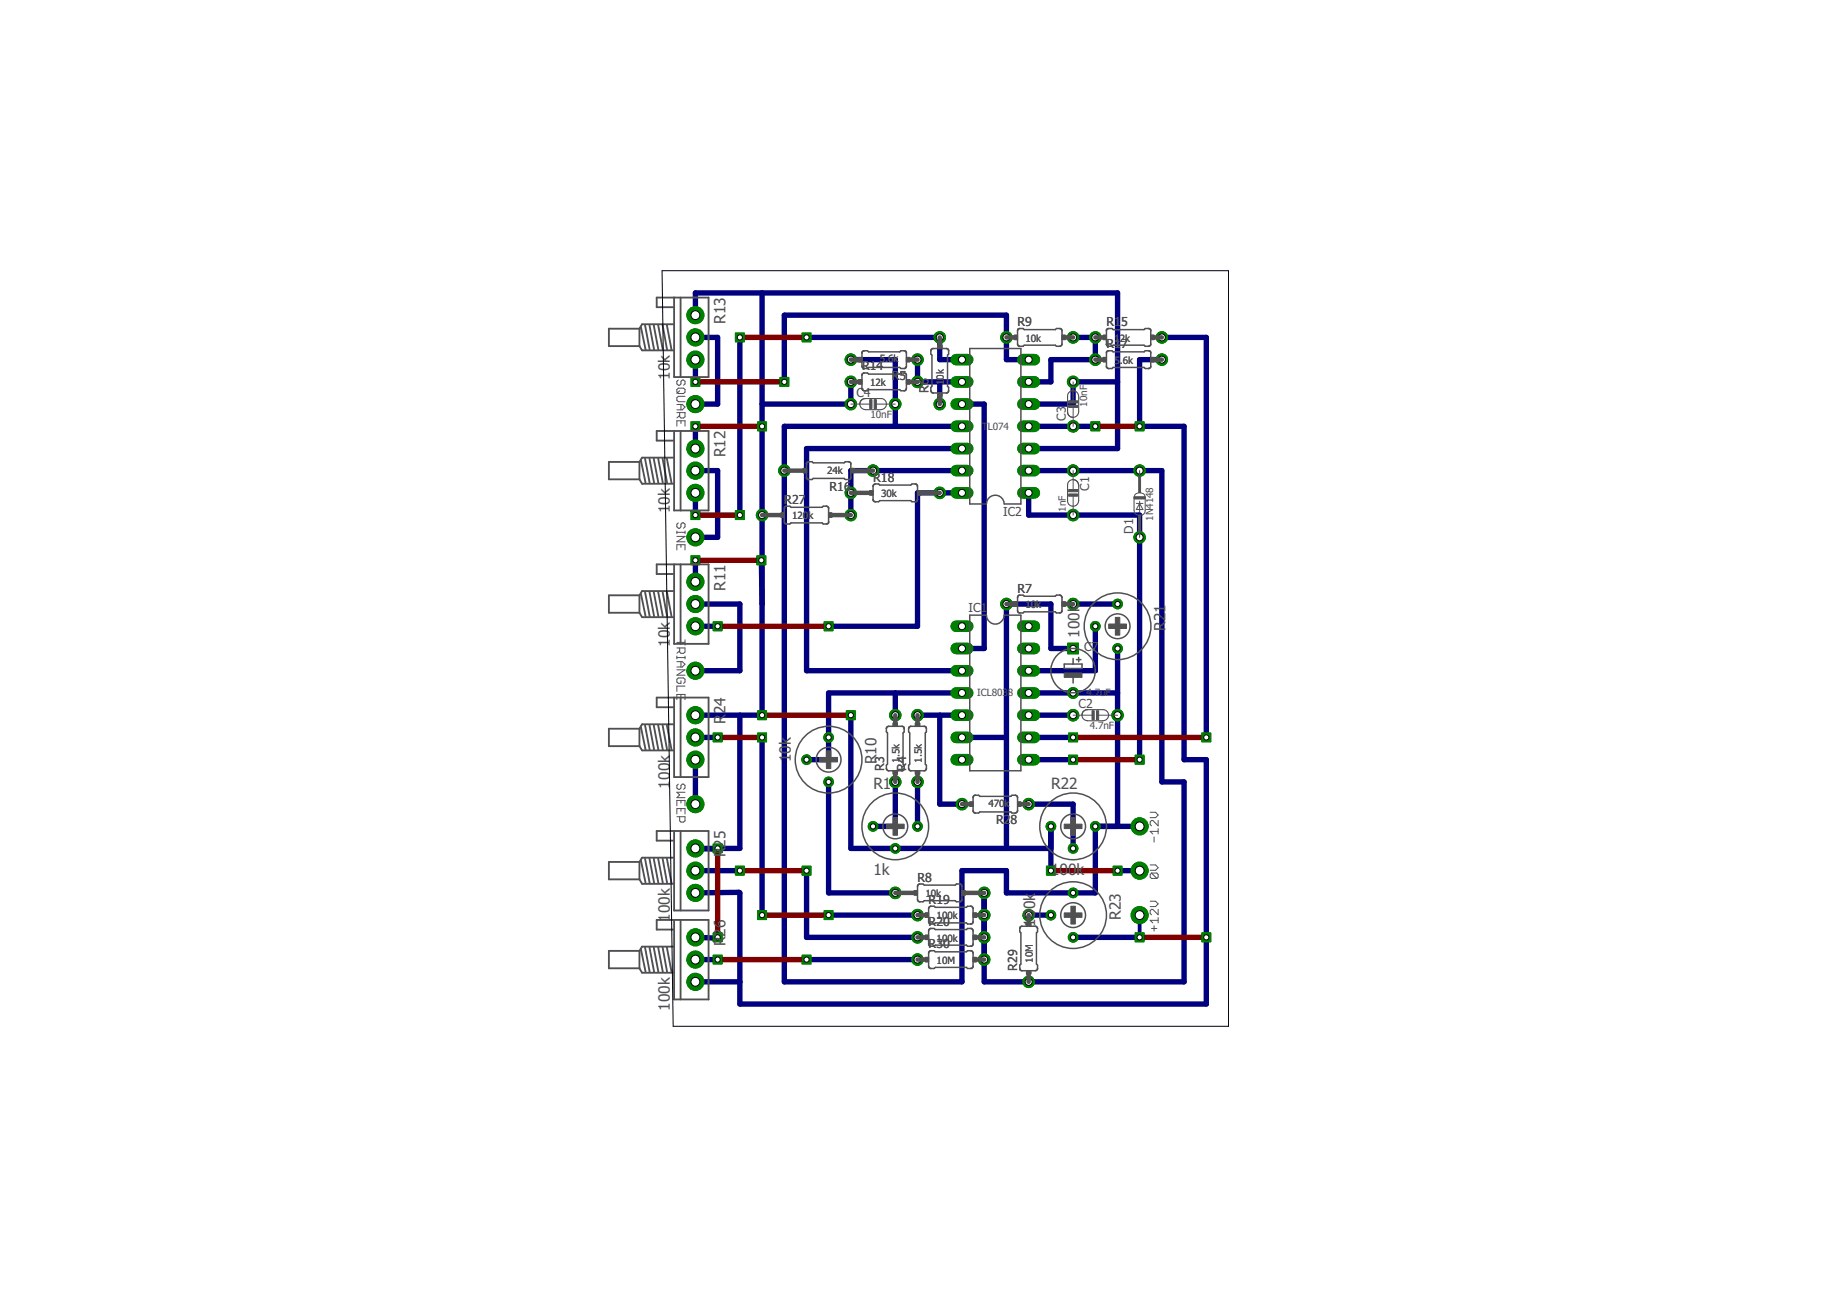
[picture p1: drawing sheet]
<svg xmlns="http://www.w3.org/2000/svg" width="210mm" height="148mm" viewBox="0 0 210 148" stroke-linecap="round" stroke-linejoin="round" font-family="sans-serif">
<defs><g id="words">
<g font-size="1.8" fill="#505050">
<text x="82.9" y="37" transform="rotate(-90 82.9 37)">R13</text>
<text x="76.5" y="43.4" transform="rotate(-90 76.5 43.4)">10k</text>
<text x="82.9" y="52.3" transform="rotate(-90 82.9 52.3)">R12</text>
<text x="76.5" y="58.6" transform="rotate(-90 76.5 58.6)">10k</text>
<text x="82.9" y="67.5" transform="rotate(-90 82.9 67.5)">R11</text>
<text x="76.5" y="73.9" transform="rotate(-90 76.5 73.9)">10k</text>
<text x="123.4" y="72.8" transform="rotate(-90 123.4 72.8)">100k</text>
<text x="133.2" y="72.1" transform="rotate(-90 133.2 72.1)">R21</text>
<text x="82.9" y="82.7" transform="rotate(-90 82.9 82.7)">R</text>
<text x="82.9" y="81.6" transform="rotate(-90 82.9 81.6)">24</text>
<text x="90.4" y="87.1" transform="rotate(-90 90.4 87.1)">10k</text>
<text x="100.2" y="87.3" transform="rotate(-90 100.2 87.3)">R10</text>
<text x="76.5" y="90.1" transform="rotate(-90 76.5 90.1)">100k</text>
<text x="99.8" y="90.2">R1</text>
<text x="120.1" y="90.2">R22</text>
<text x="82.9" y="97.9" transform="rotate(-90 82.9 97.9)">R</text>
<text x="82.9" y="96.8" transform="rotate(-90 82.9 96.8)">25</text>
<text x="99.8" y="100">1k</text>
<text x="120.1" y="100">100k</text>
<text x="76.5" y="105.3" transform="rotate(-90 76.5 105.3)">100k</text>
<text x="118.3" y="105.8" transform="rotate(-90 118.3 105.8)">100k</text>
<text x="128.1" y="105.1" transform="rotate(-90 128.1 105.1)">R23</text>
<text x="82.9" y="108.1" transform="rotate(-90 82.9 108.1)">R26</text>
<text x="76.5" y="115.5" transform="rotate(-90 76.5 115.5)">100k</text>
</g>
<g font-size="1.4" fill="#505050">
<text x="116.3" y="37.2">R9</text>
<text x="126.4" y="37.2">R1</text>
<text x="126.4" y="39.8">R1</text>
<text x="128.1" y="37.2">5</text>
<text x="128.1" y="39.8">7</text>
<text x="97.9" y="45.3">C4</text>
<text x="98.5" y="42.3">R14</text>
<text x="101.9" y="43.4">R5</text>
<text x="106.1" y="44.9" transform="rotate(-90 106.1 44.9)">R6</text>
<text x="121.8" y="48.1" transform="rotate(-90 121.8 48.1)">C3</text>
<text x="89.6" y="57.6">R27</text>
<text x="94.8" y="56.1">R16</text>
<text x="99.8" y="55">R18</text>
<text x="114.6" y="59">IC2</text>
<text x="124.5" y="56" transform="rotate(-90 124.5 56)">C1</text>
<text x="129.5" y="61" transform="rotate(-90 129.5 61)">D1</text>
<text x="110.7" y="69.9">IC1</text>
<text x="116.3" y="67.7">R7</text>
<text x="123.9" y="74.3">C7</text>
<text x="123.2" y="80.9">C2</text>
<text x="101" y="88" transform="rotate(-90 101 88)">R3</text>
<text x="103.5" y="88" transform="rotate(-90 103.5 88)">R4</text>
<text x="113.8" y="94.2">R28</text>
<text x="104.8" y="100.7">R8</text>
<text x="106.1" y="103.3">R19</text>
<text x="106.1" y="105.8">R20</text>
<text x="106.1" y="108.3">R30</text>
<text x="116.2" y="110.9" transform="rotate(-90 116.2 110.9)">R29</text>
</g>
<g font-size="1.1" fill="#505050">
<text x="100.5" y="41.4">5.6k</text>
<text x="117.2" y="39">10k</text>
<text x="127.3" y="39">1</text>
<text x="127.3" y="41.6">5</text>
<text x="127.9" y="39">2k</text>
<text x="127.9" y="41.6">.6k</text>
<text x="99.4" y="44.1">12k</text>
<text x="99.5" y="47.8">10nF</text>
<text x="107.9" y="44" transform="rotate(-90 107.9 44)">1</text>
<text x="107.9" y="43.4" transform="rotate(-90 107.9 43.4)">0k</text>
<text x="124.2" y="46.5" transform="rotate(-90 124.2 46.5)">10nF</text>
<text x="112.2" y="49.1">TL074</text>
<text x="90.5" y="59.3">120</text>
<text x="92.4" y="59.3">k</text>
<text x="94.5" y="54.1">24k</text>
<text x="100.7" y="56.8">30k</text>
<text x="121.8" y="58.5" transform="rotate(-90 121.8 58.5)">1nF</text>
<text x="131.8" y="59.5" transform="rotate(-90 131.8 59.5)">1N4148</text>
<text x="117.2" y="69.5">10k</text>
<text x="111.7" y="79.6">ICL803</text>
<text x="115.2" y="79.6">8</text>
<text x="124.1" y="79.5">4.7uF</text>
<text x="124.5" y="83.3">4.7nF</text>
<text x="102.8" y="87.1" transform="rotate(-90 102.8 87.1)">1.5k</text>
<text x="105.3" y="87.1" transform="rotate(-90 105.3 87.1)">1.5k</text>
<text x="112.9" y="92.2">470k</text>
<text x="105.8" y="102.5">10k</text>
<text x="107" y="105">100k</text>
<text x="107" y="107.6">100k</text>
<text x="107" y="110.1">10M</text>
<text x="118" y="110" transform="rotate(-90 118 110)">10M</text>
</g>
</g></defs>
<g fill="none" stroke="#000080" stroke-width=".61">
<path d="M79.5 36v-2.5h48.2v17.7h-10.2M79.5 38.5h2.5v7.7h-2.5M84.5 38.5v20.3M87.1 33.5v48.2h-7.7M92.2 38.5h15.2v2.6h2.5M122.6 38.5h2.6v2.6h-5.1v2.5h-2.6M132.8 38.5h5v45.7M79.5 53.8h2.5v7.6h-2.5M79.5 41.1v2.5M79.5 48.7v2.5M79.5 56.3v2.5M97.2 41.1h5.1v7.6"/>
<path d="M97.2 43.6v2.6h-10.1M104.8 41.1v2.5h5.1M107.4 43.6v2.6M109.9 48.7h-20.3v63.5h20.3v-12.7h5.1v2.5h10.2v-7.6h5M109.9 53.8h-12.7v5M109.9 46.2h2.6v27.9h-2.6M109.9 51.2h-17.7v25.4h17.7M109.9 56.3h-5.1v15.2h-10.1M117.5 53.8h15.3v35.5h2.5v22.9h-22.8v-10.2M117.5 48.7h7.7M117.5 41.1h-2.5v-5.1h-25.4v7.6M117.5 56.3v2.5h12.7v28"/>
<path d="M127.7 43.6h-5.1v2.6h-5.1M132.8 41.1h-2.6v7.6h5.1v38.1h2.5v27.9h-53.3v-12.7v-.1l-5 .1M79.5 69h5v7.6h-5M79.5 64v2.5M79.5 71.5h2.5M87 64l.1 5M102.3 79.2v2.5M109.9 79.2h-15.2v7.6h-2.5M117.5 79.2h10.2M122.6 74.1h-2.5v-5.1h-5.1v27.9M122.6 69h5.1M125.2 71.5v5.1h-7.7"/>
<path d="M127.7 74.1v20.3M79.5 99.5h5M79.5 84.2h2.5M79.5 86.8v5.1M84.5 81.7v15.2h-5l2.4 .1 .1-.1M87.1 84.2v20.3M92.2 99.5v7.6h12.6M94.7 89.3v12.7h7.6M97.2 81.7v15.2h22.9M102.3 89.3v5.1h-2.5M104.8 81.7h5.1M104.8 89.3v5.1"/>
<path d="M107.4 81.7v10.2h2.5M109.9 84.2h5.1M117.5 86.8h5.1M117.5 84.2h5.1M117.5 91.9h5.1v5M117.5 81.7h5.1M120.1 94.4v5.1M127.7 99.5h2.5M79.5 112.2h5M79.5 107.1l2.4 .1 .1-.1M79.5 109.6h2.5M92.2 109.6h12.6"/>
<path d="M94.7 104.5h10.1M117.5 104.5h2.6M122.6 107.1h7.6"/>
</g>
<path d="M130.2 104.5v2.6" fill="none" stroke="#000080" stroke-width=".42"/>
<circle cx="122.6" cy="58.8" r=".66" fill="#008000" stroke="#008000" stroke-width=".11"/>
<circle cx="122.6" cy="58.8" r=".4" fill="#fff" stroke="#000" stroke-width=".11"/>
<circle cx="122.6" cy="53.8" r=".66" fill="#008000" stroke="#008000" stroke-width=".11"/>
<circle cx="122.6" cy="53.8" r=".4" fill="#fff" stroke="#000" stroke-width=".11"/>
<circle cx="127.7" cy="81.7" r=".66" fill="#008000" stroke="#008000" stroke-width=".11"/>
<circle cx="127.7" cy="81.7" r=".4" fill="#fff" stroke="#000" stroke-width=".11"/>
<circle cx="122.6" cy="81.7" r=".66" fill="#008000" stroke="#008000" stroke-width=".11"/>
<circle cx="122.6" cy="81.7" r=".4" fill="#fff" stroke="#000" stroke-width=".11"/>
<path d="M122 73.5h1.2v1.2h-1.2z" fill="#008000" stroke="#008000" stroke-width=".11"/>
<circle cx="122.6" cy="74.1" r=".36" fill="#fff" stroke="#000" stroke-width=".11"/>
<circle cx="122.6" cy="79.2" r=".61" fill="#008000" stroke="#008000" stroke-width=".11"/>
<circle cx="122.6" cy="79.2" r=".36" fill="#fff" stroke="#000" stroke-width=".11"/>
<circle cx="130.2" cy="53.8" r=".66" fill="#008000" stroke="#008000" stroke-width=".11"/>
<circle cx="130.2" cy="53.8" r=".4" fill="#fff" stroke="#000" stroke-width=".11"/>
<circle cx="130.2" cy="61.4" r=".66" fill="#008000" stroke="#008000" stroke-width=".11"/>
<circle cx="130.2" cy="61.4" r=".4" fill="#fff" stroke="#000" stroke-width=".11"/>
<path d="M109.3 71.5h1.3" fill="none" stroke="#008000" stroke-width="1.3"/>
<circle cx="109.9" cy="71.5" r=".4" fill="#fff" stroke="#000" stroke-width=".11"/>
<path d="M109.3 74.1h1.3" fill="none" stroke="#008000" stroke-width="1.3"/>
<circle cx="109.9" cy="74.1" r=".4" fill="#fff" stroke="#000" stroke-width=".11"/>
<path d="M109.3 86.8h1.3" fill="none" stroke="#008000" stroke-width="1.3"/>
<circle cx="109.9" cy="86.8" r=".4" fill="#fff" stroke="#000" stroke-width=".11"/>
<path d="M116.9 86.8h1.3" fill="none" stroke="#008000" stroke-width="1.3"/>
<circle cx="117.5" cy="86.8" r=".4" fill="#fff" stroke="#000" stroke-width=".11"/>
<path d="M109.3 76.6h1.3" fill="none" stroke="#008000" stroke-width="1.3"/>
<circle cx="109.9" cy="76.6" r=".4" fill="#fff" stroke="#000" stroke-width=".11"/>
<path d="M109.3 79.2h1.3" fill="none" stroke="#008000" stroke-width="1.3"/>
<circle cx="109.9" cy="79.2" r=".4" fill="#fff" stroke="#000" stroke-width=".11"/>
<path d="M109.3 84.2h1.3" fill="none" stroke="#008000" stroke-width="1.3"/>
<circle cx="109.9" cy="84.2" r=".4" fill="#fff" stroke="#000" stroke-width=".11"/>
<path d="M109.3 81.7h1.3" fill="none" stroke="#008000" stroke-width="1.3"/>
<circle cx="109.9" cy="81.7" r=".4" fill="#fff" stroke="#000" stroke-width=".11"/>
<path d="M116.9 84.2h1.3" fill="none" stroke="#008000" stroke-width="1.3"/>
<circle cx="117.5" cy="84.2" r=".4" fill="#fff" stroke="#000" stroke-width=".11"/>
<path d="M116.9 81.7h1.3" fill="none" stroke="#008000" stroke-width="1.3"/>
<circle cx="117.5" cy="81.7" r=".4" fill="#fff" stroke="#000" stroke-width=".11"/>
<path d="M116.9 79.2h1.3" fill="none" stroke="#008000" stroke-width="1.3"/>
<circle cx="117.5" cy="79.2" r=".4" fill="#fff" stroke="#000" stroke-width=".11"/>
<path d="M116.9 76.6h1.3" fill="none" stroke="#008000" stroke-width="1.3"/>
<circle cx="117.5" cy="76.6" r=".4" fill="#fff" stroke="#000" stroke-width=".11"/>
<path d="M116.9 74.1h1.3" fill="none" stroke="#008000" stroke-width="1.3"/>
<circle cx="117.5" cy="74.1" r=".4" fill="#fff" stroke="#000" stroke-width=".11"/>
<path d="M116.9 71.5h1.3" fill="none" stroke="#008000" stroke-width="1.3"/>
<circle cx="117.5" cy="71.5" r=".4" fill="#fff" stroke="#000" stroke-width=".11"/>
<path d="M116.9 56.3h1.3" fill="none" stroke="#008000" stroke-width="1.3"/>
<circle cx="117.5" cy="56.3" r=".4" fill="#fff" stroke="#000" stroke-width=".11"/>
<path d="M116.9 53.8h1.3" fill="none" stroke="#008000" stroke-width="1.3"/>
<circle cx="117.5" cy="53.8" r=".4" fill="#fff" stroke="#000" stroke-width=".11"/>
<path d="M116.9 41.1h1.3" fill="none" stroke="#008000" stroke-width="1.3"/>
<circle cx="117.5" cy="41.1" r=".4" fill="#fff" stroke="#000" stroke-width=".11"/>
<path d="M109.3 41.1h1.3" fill="none" stroke="#008000" stroke-width="1.3"/>
<circle cx="109.9" cy="41.1" r=".4" fill="#fff" stroke="#000" stroke-width=".11"/>
<path d="M116.9 51.2h1.3" fill="none" stroke="#008000" stroke-width="1.3"/>
<circle cx="117.5" cy="51.2" r=".4" fill="#fff" stroke="#000" stroke-width=".11"/>
<path d="M116.9 48.7h1.3" fill="none" stroke="#008000" stroke-width="1.3"/>
<circle cx="117.5" cy="48.7" r=".4" fill="#fff" stroke="#000" stroke-width=".11"/>
<path d="M116.9 43.6h1.3" fill="none" stroke="#008000" stroke-width="1.3"/>
<circle cx="117.5" cy="43.6" r=".4" fill="#fff" stroke="#000" stroke-width=".11"/>
<path d="M116.9 46.2h1.3" fill="none" stroke="#008000" stroke-width="1.3"/>
<circle cx="117.5" cy="46.2" r=".4" fill="#fff" stroke="#000" stroke-width=".11"/>
<path d="M109.3 43.6h1.3" fill="none" stroke="#008000" stroke-width="1.3"/>
<circle cx="109.9" cy="43.6" r=".4" fill="#fff" stroke="#000" stroke-width=".11"/>
<path d="M109.3 46.2h1.3" fill="none" stroke="#008000" stroke-width="1.3"/>
<circle cx="109.9" cy="46.2" r=".4" fill="#fff" stroke="#000" stroke-width=".11"/>
<path d="M109.3 48.7h1.3" fill="none" stroke="#008000" stroke-width="1.3"/>
<circle cx="109.9" cy="48.7" r=".4" fill="#fff" stroke="#000" stroke-width=".11"/>
<path d="M109.3 51.2h1.3" fill="none" stroke="#008000" stroke-width="1.3"/>
<circle cx="109.9" cy="51.2" r=".4" fill="#fff" stroke="#000" stroke-width=".11"/>
<path d="M109.3 53.8h1.3" fill="none" stroke="#008000" stroke-width="1.3"/>
<circle cx="109.9" cy="53.8" r=".4" fill="#fff" stroke="#000" stroke-width=".11"/>
<path d="M109.3 56.3h1.3" fill="none" stroke="#008000" stroke-width="1.3"/>
<circle cx="109.9" cy="56.3" r=".4" fill="#fff" stroke="#000" stroke-width=".11"/>
<circle cx="99.8" cy="94.4" r=".55" fill="#008000" stroke="#008000" stroke-width=".11"/>
<circle cx="99.8" cy="94.4" r=".3" fill="#fff" stroke="#000" stroke-width=".11"/>
<circle cx="102.3" cy="96.9" r=".55" fill="#008000" stroke="#008000" stroke-width=".11"/>
<circle cx="102.3" cy="96.9" r=".3" fill="#fff" stroke="#000" stroke-width=".11"/>
<circle cx="104.8" cy="94.4" r=".55" fill="#008000" stroke="#008000" stroke-width=".11"/>
<circle cx="104.8" cy="94.4" r=".3" fill="#fff" stroke="#000" stroke-width=".11"/>
<circle cx="79.5" cy="66.5" r=".97" fill="#008000" stroke="#008000" stroke-width=".11"/>
<circle cx="79.5" cy="66.5" r=".51" fill="#fff" stroke="#000" stroke-width=".11"/>
<circle cx="79.5" cy="69" r=".97" fill="#008000" stroke="#008000" stroke-width=".11"/>
<circle cx="79.5" cy="69" r=".51" fill="#fff" stroke="#000" stroke-width=".11"/>
<circle cx="79.5" cy="71.5" r=".97" fill="#008000" stroke="#008000" stroke-width=".11"/>
<circle cx="79.5" cy="71.5" r=".51" fill="#fff" stroke="#000" stroke-width=".11"/>
<circle cx="79.5" cy="51.2" r=".97" fill="#008000" stroke="#008000" stroke-width=".11"/>
<circle cx="79.5" cy="51.2" r=".51" fill="#fff" stroke="#000" stroke-width=".11"/>
<circle cx="79.5" cy="53.8" r=".97" fill="#008000" stroke="#008000" stroke-width=".11"/>
<circle cx="79.5" cy="53.8" r=".51" fill="#fff" stroke="#000" stroke-width=".11"/>
<circle cx="79.5" cy="56.3" r=".97" fill="#008000" stroke="#008000" stroke-width=".11"/>
<circle cx="79.5" cy="56.3" r=".51" fill="#fff" stroke="#000" stroke-width=".11"/>
<circle cx="79.5" cy="36" r=".97" fill="#008000" stroke="#008000" stroke-width=".11"/>
<circle cx="79.5" cy="36" r=".51" fill="#fff" stroke="#000" stroke-width=".11"/>
<circle cx="79.5" cy="38.5" r=".97" fill="#008000" stroke="#008000" stroke-width=".11"/>
<circle cx="79.5" cy="38.5" r=".51" fill="#fff" stroke="#000" stroke-width=".11"/>
<circle cx="79.5" cy="41.1" r=".97" fill="#008000" stroke="#008000" stroke-width=".11"/>
<circle cx="79.5" cy="41.1" r=".51" fill="#fff" stroke="#000" stroke-width=".11"/>
<circle cx="97.2" cy="43.6" r=".66" fill="#008000" stroke="#008000" stroke-width=".11"/>
<circle cx="97.2" cy="43.6" r=".4" fill="#fff" stroke="#000" stroke-width=".11"/>
<circle cx="104.8" cy="43.6" r=".66" fill="#008000" stroke="#008000" stroke-width=".11"/>
<circle cx="104.8" cy="43.6" r=".4" fill="#fff" stroke="#000" stroke-width=".11"/>
<circle cx="125.2" cy="38.5" r=".66" fill="#008000" stroke="#008000" stroke-width=".11"/>
<circle cx="125.2" cy="38.5" r=".4" fill="#fff" stroke="#000" stroke-width=".11"/>
<circle cx="132.8" cy="38.5" r=".66" fill="#008000" stroke="#008000" stroke-width=".11"/>
<circle cx="132.8" cy="38.5" r=".4" fill="#fff" stroke="#000" stroke-width=".11"/>
<circle cx="99.8" cy="53.8" r=".66" fill="#008000" stroke="#008000" stroke-width=".11"/>
<circle cx="99.8" cy="53.8" r=".4" fill="#fff" stroke="#000" stroke-width=".11"/>
<circle cx="89.6" cy="53.8" r=".66" fill="#008000" stroke="#008000" stroke-width=".11"/>
<circle cx="89.6" cy="53.8" r=".4" fill="#fff" stroke="#000" stroke-width=".11"/>
<circle cx="125.2" cy="41.1" r=".66" fill="#008000" stroke="#008000" stroke-width=".11"/>
<circle cx="125.2" cy="41.1" r=".4" fill="#fff" stroke="#000" stroke-width=".11"/>
<circle cx="132.8" cy="41.1" r=".66" fill="#008000" stroke="#008000" stroke-width=".11"/>
<circle cx="132.8" cy="41.1" r=".4" fill="#fff" stroke="#000" stroke-width=".11"/>
<circle cx="97.2" cy="56.3" r=".66" fill="#008000" stroke="#008000" stroke-width=".11"/>
<circle cx="97.2" cy="56.3" r=".4" fill="#fff" stroke="#000" stroke-width=".11"/>
<circle cx="107.4" cy="56.3" r=".66" fill="#008000" stroke="#008000" stroke-width=".11"/>
<circle cx="107.4" cy="56.3" r=".4" fill="#fff" stroke="#000" stroke-width=".11"/>
<circle cx="104.8" cy="104.5" r=".66" fill="#008000" stroke="#008000" stroke-width=".11"/>
<circle cx="104.8" cy="104.5" r=".4" fill="#fff" stroke="#000" stroke-width=".11"/>
<circle cx="112.5" cy="104.5" r=".66" fill="#008000" stroke="#008000" stroke-width=".11"/>
<circle cx="112.5" cy="104.5" r=".4" fill="#fff" stroke="#000" stroke-width=".11"/>
<circle cx="104.8" cy="107.1" r=".66" fill="#008000" stroke="#008000" stroke-width=".11"/>
<circle cx="104.8" cy="107.1" r=".4" fill="#fff" stroke="#000" stroke-width=".11"/>
<circle cx="112.5" cy="107.1" r=".66" fill="#008000" stroke="#008000" stroke-width=".11"/>
<circle cx="112.5" cy="107.1" r=".4" fill="#fff" stroke="#000" stroke-width=".11"/>
<circle cx="127.7" cy="69" r=".55" fill="#008000" stroke="#008000" stroke-width=".11"/>
<circle cx="127.7" cy="69" r=".3" fill="#fff" stroke="#000" stroke-width=".11"/>
<circle cx="125.2" cy="71.5" r=".55" fill="#008000" stroke="#008000" stroke-width=".11"/>
<circle cx="125.2" cy="71.5" r=".3" fill="#fff" stroke="#000" stroke-width=".11"/>
<circle cx="127.7" cy="74.1" r=".55" fill="#008000" stroke="#008000" stroke-width=".11"/>
<circle cx="127.7" cy="74.1" r=".3" fill="#fff" stroke="#000" stroke-width=".11"/>
<circle cx="120.1" cy="94.4" r=".55" fill="#008000" stroke="#008000" stroke-width=".11"/>
<circle cx="120.1" cy="94.4" r=".3" fill="#fff" stroke="#000" stroke-width=".11"/>
<circle cx="122.6" cy="96.9" r=".55" fill="#008000" stroke="#008000" stroke-width=".11"/>
<circle cx="122.6" cy="96.9" r=".3" fill="#fff" stroke="#000" stroke-width=".11"/>
<circle cx="125.2" cy="94.4" r=".55" fill="#008000" stroke="#008000" stroke-width=".11"/>
<circle cx="125.2" cy="94.4" r=".3" fill="#fff" stroke="#000" stroke-width=".11"/>
<circle cx="122.6" cy="102" r=".55" fill="#008000" stroke="#008000" stroke-width=".11"/>
<circle cx="122.6" cy="102" r=".3" fill="#fff" stroke="#000" stroke-width=".11"/>
<circle cx="120.1" cy="104.5" r=".55" fill="#008000" stroke="#008000" stroke-width=".11"/>
<circle cx="120.1" cy="104.5" r=".3" fill="#fff" stroke="#000" stroke-width=".11"/>
<circle cx="122.6" cy="107.1" r=".55" fill="#008000" stroke="#008000" stroke-width=".11"/>
<circle cx="122.6" cy="107.1" r=".3" fill="#fff" stroke="#000" stroke-width=".11"/>
<circle cx="79.5" cy="81.7" r=".97" fill="#008000" stroke="#008000" stroke-width=".11"/>
<circle cx="79.5" cy="81.7" r=".51" fill="#fff" stroke="#000" stroke-width=".11"/>
<circle cx="79.5" cy="84.2" r=".97" fill="#008000" stroke="#008000" stroke-width=".11"/>
<circle cx="79.5" cy="84.2" r=".51" fill="#fff" stroke="#000" stroke-width=".11"/>
<circle cx="79.5" cy="86.8" r=".97" fill="#008000" stroke="#008000" stroke-width=".11"/>
<circle cx="79.5" cy="86.8" r=".51" fill="#fff" stroke="#000" stroke-width=".11"/>
<circle cx="79.5" cy="96.9" r=".97" fill="#008000" stroke="#008000" stroke-width=".11"/>
<circle cx="79.5" cy="96.9" r=".51" fill="#fff" stroke="#000" stroke-width=".11"/>
<circle cx="79.5" cy="99.5" r=".97" fill="#008000" stroke="#008000" stroke-width=".11"/>
<circle cx="79.5" cy="99.5" r=".51" fill="#fff" stroke="#000" stroke-width=".11"/>
<circle cx="79.5" cy="102" r=".97" fill="#008000" stroke="#008000" stroke-width=".11"/>
<circle cx="79.5" cy="102" r=".51" fill="#fff" stroke="#000" stroke-width=".11"/>
<circle cx="79.5" cy="107.1" r=".97" fill="#008000" stroke="#008000" stroke-width=".11"/>
<circle cx="79.5" cy="107.1" r=".51" fill="#fff" stroke="#000" stroke-width=".11"/>
<circle cx="79.5" cy="109.6" r=".97" fill="#008000" stroke="#008000" stroke-width=".11"/>
<circle cx="79.5" cy="109.6" r=".51" fill="#fff" stroke="#000" stroke-width=".11"/>
<circle cx="79.5" cy="112.2" r=".97" fill="#008000" stroke="#008000" stroke-width=".11"/>
<circle cx="79.5" cy="112.2" r=".51" fill="#fff" stroke="#000" stroke-width=".11"/>
<circle cx="87.1" cy="58.8" r=".66" fill="#008000" stroke="#008000" stroke-width=".11"/>
<circle cx="87.1" cy="58.8" r=".4" fill="#fff" stroke="#000" stroke-width=".11"/>
<circle cx="97.2" cy="58.8" r=".66" fill="#008000" stroke="#008000" stroke-width=".11"/>
<circle cx="97.2" cy="58.8" r=".4" fill="#fff" stroke="#000" stroke-width=".11"/>
<circle cx="117.5" cy="91.9" r=".66" fill="#008000" stroke="#008000" stroke-width=".11"/>
<circle cx="117.5" cy="91.9" r=".4" fill="#fff" stroke="#000" stroke-width=".11"/>
<circle cx="109.9" cy="91.9" r=".66" fill="#008000" stroke="#008000" stroke-width=".11"/>
<circle cx="109.9" cy="91.9" r=".4" fill="#fff" stroke="#000" stroke-width=".11"/>
<circle cx="117.5" cy="112.2" r=".66" fill="#008000" stroke="#008000" stroke-width=".11"/>
<circle cx="117.5" cy="112.2" r=".4" fill="#fff" stroke="#000" stroke-width=".11"/>
<circle cx="117.5" cy="104.5" r=".66" fill="#008000" stroke="#008000" stroke-width=".11"/>
<circle cx="117.5" cy="104.5" r=".4" fill="#fff" stroke="#000" stroke-width=".11"/>
<circle cx="102.3" cy="89.3" r=".66" fill="#008000" stroke="#008000" stroke-width=".11"/>
<circle cx="102.3" cy="89.3" r=".4" fill="#fff" stroke="#000" stroke-width=".11"/>
<circle cx="102.3" cy="81.7" r=".66" fill="#008000" stroke="#008000" stroke-width=".11"/>
<circle cx="102.3" cy="81.7" r=".4" fill="#fff" stroke="#000" stroke-width=".11"/>
<circle cx="104.8" cy="109.6" r=".66" fill="#008000" stroke="#008000" stroke-width=".11"/>
<circle cx="104.8" cy="109.6" r=".4" fill="#fff" stroke="#000" stroke-width=".11"/>
<circle cx="112.5" cy="109.6" r=".66" fill="#008000" stroke="#008000" stroke-width=".11"/>
<circle cx="112.5" cy="109.6" r=".4" fill="#fff" stroke="#000" stroke-width=".11"/>
<circle cx="104.8" cy="89.3" r=".66" fill="#008000" stroke="#008000" stroke-width=".11"/>
<circle cx="104.8" cy="89.3" r=".4" fill="#fff" stroke="#000" stroke-width=".11"/>
<circle cx="104.8" cy="81.7" r=".66" fill="#008000" stroke="#008000" stroke-width=".11"/>
<circle cx="104.8" cy="81.7" r=".4" fill="#fff" stroke="#000" stroke-width=".11"/>
<circle cx="104.8" cy="41.1" r=".66" fill="#008000" stroke="#008000" stroke-width=".11"/>
<circle cx="104.8" cy="41.1" r=".4" fill="#fff" stroke="#000" stroke-width=".11"/>
<circle cx="97.2" cy="41.1" r=".66" fill="#008000" stroke="#008000" stroke-width=".11"/>
<circle cx="97.2" cy="41.1" r=".4" fill="#fff" stroke="#000" stroke-width=".11"/>
<circle cx="107.4" cy="46.2" r=".66" fill="#008000" stroke="#008000" stroke-width=".11"/>
<circle cx="107.4" cy="46.2" r=".4" fill="#fff" stroke="#000" stroke-width=".11"/>
<circle cx="107.4" cy="38.5" r=".66" fill="#008000" stroke="#008000" stroke-width=".11"/>
<circle cx="107.4" cy="38.5" r=".4" fill="#fff" stroke="#000" stroke-width=".11"/>
<circle cx="115" cy="69" r=".66" fill="#008000" stroke="#008000" stroke-width=".11"/>
<circle cx="115" cy="69" r=".4" fill="#fff" stroke="#000" stroke-width=".11"/>
<circle cx="122.6" cy="69" r=".66" fill="#008000" stroke="#008000" stroke-width=".11"/>
<circle cx="122.6" cy="69" r=".4" fill="#fff" stroke="#000" stroke-width=".11"/>
<circle cx="102.3" cy="102" r=".66" fill="#008000" stroke="#008000" stroke-width=".11"/>
<circle cx="102.3" cy="102" r=".4" fill="#fff" stroke="#000" stroke-width=".11"/>
<circle cx="112.5" cy="102" r=".66" fill="#008000" stroke="#008000" stroke-width=".11"/>
<circle cx="112.5" cy="102" r=".4" fill="#fff" stroke="#000" stroke-width=".11"/>
<circle cx="115" cy="38.5" r=".66" fill="#008000" stroke="#008000" stroke-width=".11"/>
<circle cx="115" cy="38.5" r=".4" fill="#fff" stroke="#000" stroke-width=".11"/>
<circle cx="122.6" cy="38.5" r=".66" fill="#008000" stroke="#008000" stroke-width=".11"/>
<circle cx="122.6" cy="38.5" r=".4" fill="#fff" stroke="#000" stroke-width=".11"/>
<circle cx="79.5" cy="61.4" r=".97" fill="#008000" stroke="#008000" stroke-width=".11"/>
<circle cx="79.5" cy="61.4" r=".51" fill="#fff" stroke="#000" stroke-width=".11"/>
<circle cx="79.5" cy="46.2" r=".97" fill="#008000" stroke="#008000" stroke-width=".11"/>
<circle cx="79.5" cy="46.2" r=".51" fill="#fff" stroke="#000" stroke-width=".11"/>
<circle cx="79.5" cy="91.9" r=".97" fill="#008000" stroke="#008000" stroke-width=".11"/>
<circle cx="79.5" cy="91.9" r=".51" fill="#fff" stroke="#000" stroke-width=".11"/>
<circle cx="79.5" cy="76.6" r=".97" fill="#008000" stroke="#008000" stroke-width=".11"/>
<circle cx="79.5" cy="76.6" r=".51" fill="#fff" stroke="#000" stroke-width=".11"/>
<circle cx="122.6" cy="43.6" r=".66" fill="#008000" stroke="#008000" stroke-width=".11"/>
<circle cx="122.6" cy="43.6" r=".4" fill="#fff" stroke="#000" stroke-width=".11"/>
<circle cx="122.6" cy="48.7" r=".66" fill="#008000" stroke="#008000" stroke-width=".11"/>
<circle cx="122.6" cy="48.7" r=".4" fill="#fff" stroke="#000" stroke-width=".11"/>
<circle cx="102.3" cy="46.2" r=".66" fill="#008000" stroke="#008000" stroke-width=".11"/>
<circle cx="102.3" cy="46.2" r=".4" fill="#fff" stroke="#000" stroke-width=".11"/>
<circle cx="97.2" cy="46.2" r=".66" fill="#008000" stroke="#008000" stroke-width=".11"/>
<circle cx="97.2" cy="46.2" r=".4" fill="#fff" stroke="#000" stroke-width=".11"/>
<circle cx="94.7" cy="84.2" r=".55" fill="#008000" stroke="#008000" stroke-width=".11"/>
<circle cx="94.7" cy="84.2" r=".3" fill="#fff" stroke="#000" stroke-width=".11"/>
<circle cx="92.2" cy="86.8" r=".55" fill="#008000" stroke="#008000" stroke-width=".11"/>
<circle cx="92.2" cy="86.8" r=".3" fill="#fff" stroke="#000" stroke-width=".11"/>
<circle cx="94.7" cy="89.3" r=".55" fill="#008000" stroke="#008000" stroke-width=".11"/>
<circle cx="94.7" cy="89.3" r=".3" fill="#fff" stroke="#000" stroke-width=".11"/>
<circle cx="130.2" cy="99.5" r=".97" fill="#008000" stroke="#008000" stroke-width=".11"/>
<circle cx="130.2" cy="99.5" r=".51" fill="#fff" stroke="#000" stroke-width=".11"/>
<circle cx="130.2" cy="104.5" r=".97" fill="#008000" stroke="#008000" stroke-width=".11"/>
<circle cx="130.2" cy="104.5" r=".51" fill="#fff" stroke="#000" stroke-width=".11"/>
<circle cx="130.2" cy="94.4" r=".97" fill="#008000" stroke="#008000" stroke-width=".11"/>
<circle cx="130.2" cy="94.4" r=".51" fill="#fff" stroke="#000" stroke-width=".11"/>
<path d="M129.7 106.6h1v1h-1z" fill="#008000" stroke="#008000" stroke-width=".11"/>
<circle cx="130.2" cy="107.1" r=".3" fill="#fff" stroke="#000" stroke-width=".11"/>
<path d="M137.3 106.6h1v1h-1z" fill="#008000" stroke="#008000" stroke-width=".11"/>
<circle cx="137.8" cy="107.1" r=".3" fill="#fff" stroke="#000" stroke-width=".11"/>
<path d="M129.7 48.2h1v1h-1z" fill="#008000" stroke="#008000" stroke-width=".11"/>
<circle cx="130.2" cy="48.7" r=".3" fill="#fff" stroke="#000" stroke-width=".11"/>
<path d="M124.7 48.2h1v1h-1z" fill="#008000" stroke="#008000" stroke-width=".11"/>
<circle cx="125.2" cy="48.7" r=".3" fill="#fff" stroke="#000" stroke-width=".11"/>
<path d="M122.1 86.3h1v1h-1z" fill="#008000" stroke="#008000" stroke-width=".11"/>
<circle cx="122.6" cy="86.8" r=".3" fill="#fff" stroke="#000" stroke-width=".11"/>
<path d="M129.7 86.3h1v1h-1z" fill="#008000" stroke="#008000" stroke-width=".11"/>
<circle cx="130.2" cy="86.8" r=".3" fill="#fff" stroke="#000" stroke-width=".11"/>
<path d="M96.7 81.2h1v1h-1z" fill="#008000" stroke="#008000" stroke-width=".11"/>
<circle cx="97.2" cy="81.7" r=".3" fill="#fff" stroke="#000" stroke-width=".11"/>
<path d="M86.6 81.2h1v1h-1z" fill="#008000" stroke="#008000" stroke-width=".11"/>
<circle cx="87.1" cy="81.7" r=".3" fill="#fff" stroke="#000" stroke-width=".11"/>
<path d="M79 63.5h1v1h-1z" fill="#008000" stroke="#008000" stroke-width=".11"/>
<circle cx="79.5" cy="64" r=".3" fill="#fff" stroke="#000" stroke-width=".11"/>
<path d="M86.5 63.5h1v1h-1z" fill="#008000" stroke="#008000" stroke-width=".11"/>
<circle cx="87" cy="64" r=".3" fill="#fff" stroke="#000" stroke-width=".11"/>
<path d="M81.5 106.6h1v1h-1z" fill="#008000" stroke="#008000" stroke-width=".11"/>
<circle cx="82" cy="107.1" r=".3" fill="#fff" stroke="#000" stroke-width=".11"/>
<path d="M81.5 96.4h1v1h-1z" fill="#008000" stroke="#008000" stroke-width=".11"/>
<circle cx="82" cy="96.9" r=".3" fill="#fff" stroke="#000" stroke-width=".11"/>
<path d="M79 48.2h1v1h-1z" fill="#008000" stroke="#008000" stroke-width=".11"/>
<circle cx="79.5" cy="48.7" r=".3" fill="#fff" stroke="#000" stroke-width=".11"/>
<path d="M86.6 48.2h1v1h-1z" fill="#008000" stroke="#008000" stroke-width=".11"/>
<circle cx="87.1" cy="48.7" r=".3" fill="#fff" stroke="#000" stroke-width=".11"/>
<path d="M127.2 99h1v1h-1z" fill="#008000" stroke="#008000" stroke-width=".11"/>
<circle cx="127.7" cy="99.5" r=".3" fill="#fff" stroke="#000" stroke-width=".11"/>
<path d="M119.6 99h1v1h-1z" fill="#008000" stroke="#008000" stroke-width=".11"/>
<circle cx="120.1" cy="99.5" r=".3" fill="#fff" stroke="#000" stroke-width=".11"/>
<path d="M81.5 109.1h1v1h-1z" fill="#008000" stroke="#008000" stroke-width=".11"/>
<circle cx="82" cy="109.6" r=".3" fill="#fff" stroke="#000" stroke-width=".11"/>
<path d="M91.7 109.1h1v1h-1z" fill="#008000" stroke="#008000" stroke-width=".11"/>
<circle cx="92.2" cy="109.6" r=".3" fill="#fff" stroke="#000" stroke-width=".11"/>
<path d="M91.7 99h1v1h-1z" fill="#008000" stroke="#008000" stroke-width=".11"/>
<circle cx="92.2" cy="99.5" r=".3" fill="#fff" stroke="#000" stroke-width=".11"/>
<path d="M84 99h1v1h-1z" fill="#008000" stroke="#008000" stroke-width=".11"/>
<circle cx="84.5" cy="99.5" r=".3" fill="#fff" stroke="#000" stroke-width=".11"/>
<path d="M94.2 71h1v1.1h-1z" fill="#008000" stroke="#008000" stroke-width=".11"/>
<circle cx="94.7" cy="71.5" r=".3" fill="#fff" stroke="#000" stroke-width=".11"/>
<path d="M81.5 71h1v1.1h-1z" fill="#008000" stroke="#008000" stroke-width=".11"/>
<circle cx="82" cy="71.5" r=".3" fill="#fff" stroke="#000" stroke-width=".11"/>
<path d="M91.7 38h1v1.1h-1z" fill="#008000" stroke="#008000" stroke-width=".11"/>
<circle cx="92.2" cy="38.5" r=".3" fill="#fff" stroke="#000" stroke-width=".11"/>
<path d="M84 38h1v1.1h-1z" fill="#008000" stroke="#008000" stroke-width=".11"/>
<circle cx="84.5" cy="38.5" r=".3" fill="#fff" stroke="#000" stroke-width=".11"/>
<path d="M79 58.3h1v1.1h-1z" fill="#008000" stroke="#008000" stroke-width=".11"/>
<circle cx="79.5" cy="58.8" r=".3" fill="#fff" stroke="#000" stroke-width=".11"/>
<path d="M84 58.3h1v1.1h-1z" fill="#008000" stroke="#008000" stroke-width=".11"/>
<circle cx="84.5" cy="58.8" r=".3" fill="#fff" stroke="#000" stroke-width=".11"/>
<path d="M89.1 43.1h1v1h-1z" fill="#008000" stroke="#008000" stroke-width=".11"/>
<circle cx="89.6" cy="43.6" r=".3" fill="#fff" stroke="#000" stroke-width=".11"/>
<path d="M79 43.1h1v1h-1z" fill="#008000" stroke="#008000" stroke-width=".11"/>
<circle cx="79.5" cy="43.6" r=".3" fill="#fff" stroke="#000" stroke-width=".11"/>
<path d="M122.1 83.7h1v1.1h-1z" fill="#008000" stroke="#008000" stroke-width=".11"/>
<circle cx="122.6" cy="84.2" r=".3" fill="#fff" stroke="#000" stroke-width=".11"/>
<path d="M137.3 83.7h1v1.1h-1z" fill="#008000" stroke="#008000" stroke-width=".11"/>
<circle cx="137.8" cy="84.2" r=".3" fill="#fff" stroke="#000" stroke-width=".11"/>
<path d="M94.2 104h1v1.1h-1z" fill="#008000" stroke="#008000" stroke-width=".11"/>
<circle cx="94.7" cy="104.5" r=".3" fill="#fff" stroke="#000" stroke-width=".11"/>
<path d="M86.6 104h1v1.1h-1z" fill="#008000" stroke="#008000" stroke-width=".11"/>
<circle cx="87.1" cy="104.5" r=".3" fill="#fff" stroke="#000" stroke-width=".11"/>
<path d="M86.6 83.7h1v1.1h-1z" fill="#008000" stroke="#008000" stroke-width=".11"/>
<circle cx="87.1" cy="84.2" r=".3" fill="#fff" stroke="#000" stroke-width=".11"/>
<path d="M81.5 83.7h1v1.1h-1z" fill="#008000" stroke="#008000" stroke-width=".11"/>
<circle cx="82" cy="84.2" r=".3" fill="#fff" stroke="#000" stroke-width=".11"/>
<g fill="none" stroke="#800000" stroke-width=".61">
<path d="M84.5 38.5h7.7M79.5 48.7h7.6M79.5 58.8h5M79.5 43.6h10.1M125.2 48.7h5M79.5 64h7.5M82 71.5h12.7M82 96.9v10.2M82 84.2h5.1M84.5 99.5h7.7M87.1 81.7h10.1M120.1 99.5h7.6"/>
<path d="M122.6 86.8h7.6M122.6 84.2h15.2M82 109.6h10.2M87.1 104.5h7.6M130.2 107.1h7.6"/>
</g>
<circle cx="122.6" cy="58.8" r=".66" fill="#008000" stroke="#008000" stroke-width=".11"/>
<circle cx="122.6" cy="58.8" r=".4" fill="#fff" stroke="#000" stroke-width=".11"/>
<circle cx="122.6" cy="53.8" r=".66" fill="#008000" stroke="#008000" stroke-width=".11"/>
<circle cx="122.6" cy="53.8" r=".4" fill="#fff" stroke="#000" stroke-width=".11"/>
<circle cx="127.7" cy="81.7" r=".66" fill="#008000" stroke="#008000" stroke-width=".11"/>
<circle cx="127.7" cy="81.7" r=".4" fill="#fff" stroke="#000" stroke-width=".11"/>
<circle cx="122.6" cy="81.7" r=".66" fill="#008000" stroke="#008000" stroke-width=".11"/>
<circle cx="122.6" cy="81.7" r=".4" fill="#fff" stroke="#000" stroke-width=".11"/>
<path d="M122 73.5h1.2v1.2h-1.2z" fill="#008000" stroke="#008000" stroke-width=".11"/>
<circle cx="122.6" cy="74.1" r=".36" fill="#fff" stroke="#000" stroke-width=".11"/>
<circle cx="122.6" cy="79.2" r=".61" fill="#008000" stroke="#008000" stroke-width=".11"/>
<circle cx="122.6" cy="79.2" r=".36" fill="#fff" stroke="#000" stroke-width=".11"/>
<circle cx="130.2" cy="53.8" r=".66" fill="#008000" stroke="#008000" stroke-width=".11"/>
<circle cx="130.2" cy="53.8" r=".4" fill="#fff" stroke="#000" stroke-width=".11"/>
<circle cx="130.2" cy="61.4" r=".66" fill="#008000" stroke="#008000" stroke-width=".11"/>
<circle cx="130.2" cy="61.4" r=".4" fill="#fff" stroke="#000" stroke-width=".11"/>
<path d="M109.3 71.5h1.3" fill="none" stroke="#008000" stroke-width="1.3"/>
<circle cx="109.9" cy="71.5" r=".4" fill="#fff" stroke="#000" stroke-width=".11"/>
<path d="M109.3 74.1h1.3" fill="none" stroke="#008000" stroke-width="1.3"/>
<circle cx="109.9" cy="74.1" r=".4" fill="#fff" stroke="#000" stroke-width=".11"/>
<path d="M109.3 86.8h1.3" fill="none" stroke="#008000" stroke-width="1.3"/>
<circle cx="109.9" cy="86.8" r=".4" fill="#fff" stroke="#000" stroke-width=".11"/>
<path d="M116.9 86.8h1.3" fill="none" stroke="#008000" stroke-width="1.3"/>
<circle cx="117.5" cy="86.8" r=".4" fill="#fff" stroke="#000" stroke-width=".11"/>
<path d="M109.3 76.6h1.3" fill="none" stroke="#008000" stroke-width="1.3"/>
<circle cx="109.9" cy="76.6" r=".4" fill="#fff" stroke="#000" stroke-width=".11"/>
<path d="M109.3 79.2h1.3" fill="none" stroke="#008000" stroke-width="1.3"/>
<circle cx="109.9" cy="79.2" r=".4" fill="#fff" stroke="#000" stroke-width=".11"/>
<path d="M109.3 84.2h1.3" fill="none" stroke="#008000" stroke-width="1.3"/>
<circle cx="109.9" cy="84.2" r=".4" fill="#fff" stroke="#000" stroke-width=".11"/>
<path d="M109.3 81.7h1.3" fill="none" stroke="#008000" stroke-width="1.3"/>
<circle cx="109.9" cy="81.7" r=".4" fill="#fff" stroke="#000" stroke-width=".11"/>
<path d="M116.9 84.2h1.3" fill="none" stroke="#008000" stroke-width="1.3"/>
<circle cx="117.5" cy="84.2" r=".4" fill="#fff" stroke="#000" stroke-width=".11"/>
<path d="M116.9 81.7h1.3" fill="none" stroke="#008000" stroke-width="1.3"/>
<circle cx="117.5" cy="81.7" r=".4" fill="#fff" stroke="#000" stroke-width=".11"/>
<path d="M116.9 79.2h1.3" fill="none" stroke="#008000" stroke-width="1.3"/>
<circle cx="117.5" cy="79.2" r=".4" fill="#fff" stroke="#000" stroke-width=".11"/>
<path d="M116.9 76.6h1.3" fill="none" stroke="#008000" stroke-width="1.3"/>
<circle cx="117.5" cy="76.6" r=".4" fill="#fff" stroke="#000" stroke-width=".11"/>
<path d="M116.9 74.1h1.3" fill="none" stroke="#008000" stroke-width="1.3"/>
<circle cx="117.5" cy="74.1" r=".4" fill="#fff" stroke="#000" stroke-width=".11"/>
<path d="M116.9 71.5h1.3" fill="none" stroke="#008000" stroke-width="1.3"/>
<circle cx="117.5" cy="71.5" r=".4" fill="#fff" stroke="#000" stroke-width=".11"/>
<path d="M116.9 56.3h1.3" fill="none" stroke="#008000" stroke-width="1.3"/>
<circle cx="117.5" cy="56.3" r=".4" fill="#fff" stroke="#000" stroke-width=".11"/>
<path d="M116.9 53.8h1.3" fill="none" stroke="#008000" stroke-width="1.3"/>
<circle cx="117.5" cy="53.8" r=".4" fill="#fff" stroke="#000" stroke-width=".11"/>
<path d="M116.9 41.1h1.3" fill="none" stroke="#008000" stroke-width="1.3"/>
<circle cx="117.5" cy="41.1" r=".4" fill="#fff" stroke="#000" stroke-width=".11"/>
<path d="M109.3 41.1h1.3" fill="none" stroke="#008000" stroke-width="1.3"/>
<circle cx="109.9" cy="41.1" r=".4" fill="#fff" stroke="#000" stroke-width=".11"/>
<path d="M116.9 51.2h1.3" fill="none" stroke="#008000" stroke-width="1.3"/>
<circle cx="117.5" cy="51.2" r=".4" fill="#fff" stroke="#000" stroke-width=".11"/>
<path d="M116.9 48.7h1.3" fill="none" stroke="#008000" stroke-width="1.3"/>
<circle cx="117.5" cy="48.7" r=".4" fill="#fff" stroke="#000" stroke-width=".11"/>
<path d="M116.9 43.6h1.3" fill="none" stroke="#008000" stroke-width="1.3"/>
<circle cx="117.5" cy="43.6" r=".4" fill="#fff" stroke="#000" stroke-width=".11"/>
<path d="M116.9 46.2h1.3" fill="none" stroke="#008000" stroke-width="1.3"/>
<circle cx="117.5" cy="46.2" r=".4" fill="#fff" stroke="#000" stroke-width=".11"/>
<path d="M109.3 43.6h1.3" fill="none" stroke="#008000" stroke-width="1.3"/>
<circle cx="109.9" cy="43.6" r=".4" fill="#fff" stroke="#000" stroke-width=".11"/>
<path d="M109.3 46.2h1.3" fill="none" stroke="#008000" stroke-width="1.3"/>
<circle cx="109.9" cy="46.2" r=".4" fill="#fff" stroke="#000" stroke-width=".11"/>
<path d="M109.3 48.7h1.3" fill="none" stroke="#008000" stroke-width="1.3"/>
<circle cx="109.9" cy="48.7" r=".4" fill="#fff" stroke="#000" stroke-width=".11"/>
<path d="M109.3 51.2h1.3" fill="none" stroke="#008000" stroke-width="1.3"/>
<circle cx="109.9" cy="51.2" r=".4" fill="#fff" stroke="#000" stroke-width=".11"/>
<path d="M109.3 53.8h1.3" fill="none" stroke="#008000" stroke-width="1.3"/>
<circle cx="109.9" cy="53.8" r=".4" fill="#fff" stroke="#000" stroke-width=".11"/>
<path d="M109.3 56.3h1.3" fill="none" stroke="#008000" stroke-width="1.3"/>
<circle cx="109.9" cy="56.3" r=".4" fill="#fff" stroke="#000" stroke-width=".11"/>
<circle cx="99.8" cy="94.4" r=".55" fill="#008000" stroke="#008000" stroke-width=".11"/>
<circle cx="99.8" cy="94.4" r=".3" fill="#fff" stroke="#000" stroke-width=".11"/>
<circle cx="102.3" cy="96.9" r=".55" fill="#008000" stroke="#008000" stroke-width=".11"/>
<circle cx="102.3" cy="96.9" r=".3" fill="#fff" stroke="#000" stroke-width=".11"/>
<circle cx="104.8" cy="94.4" r=".55" fill="#008000" stroke="#008000" stroke-width=".11"/>
<circle cx="104.8" cy="94.4" r=".3" fill="#fff" stroke="#000" stroke-width=".11"/>
<circle cx="79.5" cy="66.5" r=".97" fill="#008000" stroke="#008000" stroke-width=".11"/>
<circle cx="79.5" cy="66.5" r=".51" fill="#fff" stroke="#000" stroke-width=".11"/>
<circle cx="79.5" cy="69" r=".97" fill="#008000" stroke="#008000" stroke-width=".11"/>
<circle cx="79.5" cy="69" r=".51" fill="#fff" stroke="#000" stroke-width=".11"/>
<circle cx="79.5" cy="71.5" r=".97" fill="#008000" stroke="#008000" stroke-width=".11"/>
<circle cx="79.5" cy="71.5" r=".51" fill="#fff" stroke="#000" stroke-width=".11"/>
<circle cx="79.5" cy="51.2" r=".97" fill="#008000" stroke="#008000" stroke-width=".11"/>
<circle cx="79.5" cy="51.2" r=".51" fill="#fff" stroke="#000" stroke-width=".11"/>
<circle cx="79.5" cy="53.8" r=".97" fill="#008000" stroke="#008000" stroke-width=".11"/>
<circle cx="79.5" cy="53.8" r=".51" fill="#fff" stroke="#000" stroke-width=".11"/>
<circle cx="79.5" cy="56.3" r=".97" fill="#008000" stroke="#008000" stroke-width=".11"/>
<circle cx="79.5" cy="56.3" r=".51" fill="#fff" stroke="#000" stroke-width=".11"/>
<circle cx="79.5" cy="36" r=".97" fill="#008000" stroke="#008000" stroke-width=".11"/>
<circle cx="79.5" cy="36" r=".51" fill="#fff" stroke="#000" stroke-width=".11"/>
<circle cx="79.5" cy="38.5" r=".97" fill="#008000" stroke="#008000" stroke-width=".11"/>
<circle cx="79.5" cy="38.5" r=".51" fill="#fff" stroke="#000" stroke-width=".11"/>
<circle cx="79.5" cy="41.1" r=".97" fill="#008000" stroke="#008000" stroke-width=".11"/>
<circle cx="79.5" cy="41.1" r=".51" fill="#fff" stroke="#000" stroke-width=".11"/>
<circle cx="97.2" cy="43.6" r=".66" fill="#008000" stroke="#008000" stroke-width=".11"/>
<circle cx="97.2" cy="43.6" r=".4" fill="#fff" stroke="#000" stroke-width=".11"/>
<circle cx="104.8" cy="43.6" r=".66" fill="#008000" stroke="#008000" stroke-width=".11"/>
<circle cx="104.8" cy="43.6" r=".4" fill="#fff" stroke="#000" stroke-width=".11"/>
<circle cx="125.2" cy="38.5" r=".66" fill="#008000" stroke="#008000" stroke-width=".11"/>
<circle cx="125.2" cy="38.5" r=".4" fill="#fff" stroke="#000" stroke-width=".11"/>
<circle cx="132.8" cy="38.5" r=".66" fill="#008000" stroke="#008000" stroke-width=".11"/>
<circle cx="132.8" cy="38.5" r=".4" fill="#fff" stroke="#000" stroke-width=".11"/>
<circle cx="99.8" cy="53.8" r=".66" fill="#008000" stroke="#008000" stroke-width=".11"/>
<circle cx="99.8" cy="53.8" r=".4" fill="#fff" stroke="#000" stroke-width=".11"/>
<circle cx="89.6" cy="53.8" r=".66" fill="#008000" stroke="#008000" stroke-width=".11"/>
<circle cx="89.6" cy="53.8" r=".4" fill="#fff" stroke="#000" stroke-width=".11"/>
<circle cx="125.2" cy="41.1" r=".66" fill="#008000" stroke="#008000" stroke-width=".11"/>
<circle cx="125.2" cy="41.1" r=".4" fill="#fff" stroke="#000" stroke-width=".11"/>
<circle cx="132.8" cy="41.1" r=".66" fill="#008000" stroke="#008000" stroke-width=".11"/>
<circle cx="132.8" cy="41.1" r=".4" fill="#fff" stroke="#000" stroke-width=".11"/>
<circle cx="97.2" cy="56.3" r=".66" fill="#008000" stroke="#008000" stroke-width=".11"/>
<circle cx="97.2" cy="56.3" r=".4" fill="#fff" stroke="#000" stroke-width=".11"/>
<circle cx="107.4" cy="56.3" r=".66" fill="#008000" stroke="#008000" stroke-width=".11"/>
<circle cx="107.4" cy="56.3" r=".4" fill="#fff" stroke="#000" stroke-width=".11"/>
<circle cx="104.8" cy="104.5" r=".66" fill="#008000" stroke="#008000" stroke-width=".11"/>
<circle cx="104.8" cy="104.5" r=".4" fill="#fff" stroke="#000" stroke-width=".11"/>
<circle cx="112.5" cy="104.5" r=".66" fill="#008000" stroke="#008000" stroke-width=".11"/>
<circle cx="112.5" cy="104.5" r=".4" fill="#fff" stroke="#000" stroke-width=".11"/>
<circle cx="104.8" cy="107.1" r=".66" fill="#008000" stroke="#008000" stroke-width=".11"/>
<circle cx="104.8" cy="107.1" r=".4" fill="#fff" stroke="#000" stroke-width=".11"/>
<circle cx="112.5" cy="107.1" r=".66" fill="#008000" stroke="#008000" stroke-width=".11"/>
<circle cx="112.5" cy="107.1" r=".4" fill="#fff" stroke="#000" stroke-width=".11"/>
<circle cx="127.7" cy="69" r=".55" fill="#008000" stroke="#008000" stroke-width=".11"/>
<circle cx="127.7" cy="69" r=".3" fill="#fff" stroke="#000" stroke-width=".11"/>
<circle cx="125.2" cy="71.5" r=".55" fill="#008000" stroke="#008000" stroke-width=".11"/>
<circle cx="125.2" cy="71.5" r=".3" fill="#fff" stroke="#000" stroke-width=".11"/>
<circle cx="127.7" cy="74.1" r=".55" fill="#008000" stroke="#008000" stroke-width=".11"/>
<circle cx="127.7" cy="74.1" r=".3" fill="#fff" stroke="#000" stroke-width=".11"/>
<circle cx="120.1" cy="94.4" r=".55" fill="#008000" stroke="#008000" stroke-width=".11"/>
<circle cx="120.1" cy="94.4" r=".3" fill="#fff" stroke="#000" stroke-width=".11"/>
<circle cx="122.6" cy="96.9" r=".55" fill="#008000" stroke="#008000" stroke-width=".11"/>
<circle cx="122.6" cy="96.9" r=".3" fill="#fff" stroke="#000" stroke-width=".11"/>
<circle cx="125.2" cy="94.4" r=".55" fill="#008000" stroke="#008000" stroke-width=".11"/>
<circle cx="125.2" cy="94.4" r=".3" fill="#fff" stroke="#000" stroke-width=".11"/>
<circle cx="122.6" cy="102" r=".55" fill="#008000" stroke="#008000" stroke-width=".11"/>
<circle cx="122.6" cy="102" r=".3" fill="#fff" stroke="#000" stroke-width=".11"/>
<circle cx="120.1" cy="104.5" r=".55" fill="#008000" stroke="#008000" stroke-width=".11"/>
<circle cx="120.1" cy="104.5" r=".3" fill="#fff" stroke="#000" stroke-width=".11"/>
<circle cx="122.6" cy="107.1" r=".55" fill="#008000" stroke="#008000" stroke-width=".11"/>
<circle cx="122.6" cy="107.1" r=".3" fill="#fff" stroke="#000" stroke-width=".11"/>
<circle cx="79.5" cy="81.7" r=".97" fill="#008000" stroke="#008000" stroke-width=".11"/>
<circle cx="79.5" cy="81.7" r=".51" fill="#fff" stroke="#000" stroke-width=".11"/>
<circle cx="79.5" cy="84.2" r=".97" fill="#008000" stroke="#008000" stroke-width=".11"/>
<circle cx="79.5" cy="84.2" r=".51" fill="#fff" stroke="#000" stroke-width=".11"/>
<circle cx="79.5" cy="86.8" r=".97" fill="#008000" stroke="#008000" stroke-width=".11"/>
<circle cx="79.5" cy="86.8" r=".51" fill="#fff" stroke="#000" stroke-width=".11"/>
<circle cx="79.5" cy="96.9" r=".97" fill="#008000" stroke="#008000" stroke-width=".11"/>
<circle cx="79.5" cy="96.9" r=".51" fill="#fff" stroke="#000" stroke-width=".11"/>
<circle cx="79.5" cy="99.5" r=".97" fill="#008000" stroke="#008000" stroke-width=".11"/>
<circle cx="79.5" cy="99.5" r=".51" fill="#fff" stroke="#000" stroke-width=".11"/>
<circle cx="79.5" cy="102" r=".97" fill="#008000" stroke="#008000" stroke-width=".11"/>
<circle cx="79.5" cy="102" r=".51" fill="#fff" stroke="#000" stroke-width=".11"/>
<circle cx="79.5" cy="107.1" r=".97" fill="#008000" stroke="#008000" stroke-width=".11"/>
<circle cx="79.5" cy="107.1" r=".51" fill="#fff" stroke="#000" stroke-width=".11"/>
<circle cx="79.5" cy="109.6" r=".97" fill="#008000" stroke="#008000" stroke-width=".11"/>
<circle cx="79.5" cy="109.6" r=".51" fill="#fff" stroke="#000" stroke-width=".11"/>
<circle cx="79.5" cy="112.2" r=".97" fill="#008000" stroke="#008000" stroke-width=".11"/>
<circle cx="79.5" cy="112.2" r=".51" fill="#fff" stroke="#000" stroke-width=".11"/>
<circle cx="87.1" cy="58.8" r=".66" fill="#008000" stroke="#008000" stroke-width=".11"/>
<circle cx="87.1" cy="58.8" r=".4" fill="#fff" stroke="#000" stroke-width=".11"/>
<circle cx="97.2" cy="58.8" r=".66" fill="#008000" stroke="#008000" stroke-width=".11"/>
<circle cx="97.2" cy="58.8" r=".4" fill="#fff" stroke="#000" stroke-width=".11"/>
<circle cx="117.5" cy="91.9" r=".66" fill="#008000" stroke="#008000" stroke-width=".11"/>
<circle cx="117.5" cy="91.9" r=".4" fill="#fff" stroke="#000" stroke-width=".11"/>
<circle cx="109.9" cy="91.9" r=".66" fill="#008000" stroke="#008000" stroke-width=".11"/>
<circle cx="109.9" cy="91.9" r=".4" fill="#fff" stroke="#000" stroke-width=".11"/>
<circle cx="117.5" cy="112.2" r=".66" fill="#008000" stroke="#008000" stroke-width=".11"/>
<circle cx="117.5" cy="112.2" r=".4" fill="#fff" stroke="#000" stroke-width=".11"/>
<circle cx="117.5" cy="104.5" r=".66" fill="#008000" stroke="#008000" stroke-width=".11"/>
<circle cx="117.5" cy="104.5" r=".4" fill="#fff" stroke="#000" stroke-width=".11"/>
<circle cx="102.3" cy="89.3" r=".66" fill="#008000" stroke="#008000" stroke-width=".11"/>
<circle cx="102.3" cy="89.3" r=".4" fill="#fff" stroke="#000" stroke-width=".11"/>
<circle cx="102.3" cy="81.7" r=".66" fill="#008000" stroke="#008000" stroke-width=".11"/>
<circle cx="102.3" cy="81.7" r=".4" fill="#fff" stroke="#000" stroke-width=".11"/>
<circle cx="104.8" cy="109.6" r=".66" fill="#008000" stroke="#008000" stroke-width=".11"/>
<circle cx="104.8" cy="109.6" r=".4" fill="#fff" stroke="#000" stroke-width=".11"/>
<circle cx="112.5" cy="109.6" r=".66" fill="#008000" stroke="#008000" stroke-width=".11"/>
<circle cx="112.5" cy="109.6" r=".4" fill="#fff" stroke="#000" stroke-width=".11"/>
<circle cx="104.8" cy="89.3" r=".66" fill="#008000" stroke="#008000" stroke-width=".11"/>
<circle cx="104.8" cy="89.3" r=".4" fill="#fff" stroke="#000" stroke-width=".11"/>
<circle cx="104.8" cy="81.7" r=".66" fill="#008000" stroke="#008000" stroke-width=".11"/>
<circle cx="104.8" cy="81.7" r=".4" fill="#fff" stroke="#000" stroke-width=".11"/>
<circle cx="104.8" cy="41.1" r=".66" fill="#008000" stroke="#008000" stroke-width=".11"/>
<circle cx="104.8" cy="41.1" r=".4" fill="#fff" stroke="#000" stroke-width=".11"/>
<circle cx="97.2" cy="41.1" r=".66" fill="#008000" stroke="#008000" stroke-width=".11"/>
<circle cx="97.2" cy="41.1" r=".4" fill="#fff" stroke="#000" stroke-width=".11"/>
<circle cx="107.4" cy="46.2" r=".66" fill="#008000" stroke="#008000" stroke-width=".11"/>
<circle cx="107.4" cy="46.2" r=".4" fill="#fff" stroke="#000" stroke-width=".11"/>
<circle cx="107.4" cy="38.5" r=".66" fill="#008000" stroke="#008000" stroke-width=".11"/>
<circle cx="107.4" cy="38.5" r=".4" fill="#fff" stroke="#000" stroke-width=".11"/>
<circle cx="115" cy="69" r=".66" fill="#008000" stroke="#008000" stroke-width=".11"/>
<circle cx="115" cy="69" r=".4" fill="#fff" stroke="#000" stroke-width=".11"/>
<circle cx="122.6" cy="69" r=".66" fill="#008000" stroke="#008000" stroke-width=".11"/>
<circle cx="122.6" cy="69" r=".4" fill="#fff" stroke="#000" stroke-width=".11"/>
<circle cx="102.3" cy="102" r=".66" fill="#008000" stroke="#008000" stroke-width=".11"/>
<circle cx="102.3" cy="102" r=".4" fill="#fff" stroke="#000" stroke-width=".11"/>
<circle cx="112.5" cy="102" r=".66" fill="#008000" stroke="#008000" stroke-width=".11"/>
<circle cx="112.5" cy="102" r=".4" fill="#fff" stroke="#000" stroke-width=".11"/>
<circle cx="115" cy="38.5" r=".66" fill="#008000" stroke="#008000" stroke-width=".11"/>
<circle cx="115" cy="38.5" r=".4" fill="#fff" stroke="#000" stroke-width=".11"/>
<circle cx="122.6" cy="38.5" r=".66" fill="#008000" stroke="#008000" stroke-width=".11"/>
<circle cx="122.6" cy="38.5" r=".4" fill="#fff" stroke="#000" stroke-width=".11"/>
<circle cx="79.5" cy="61.4" r=".97" fill="#008000" stroke="#008000" stroke-width=".11"/>
<circle cx="79.5" cy="61.4" r=".51" fill="#fff" stroke="#000" stroke-width=".11"/>
<circle cx="79.5" cy="46.2" r=".97" fill="#008000" stroke="#008000" stroke-width=".11"/>
<circle cx="79.5" cy="46.2" r=".51" fill="#fff" stroke="#000" stroke-width=".11"/>
<circle cx="79.5" cy="91.9" r=".97" fill="#008000" stroke="#008000" stroke-width=".11"/>
<circle cx="79.5" cy="91.9" r=".51" fill="#fff" stroke="#000" stroke-width=".11"/>
<circle cx="79.5" cy="76.6" r=".97" fill="#008000" stroke="#008000" stroke-width=".11"/>
<circle cx="79.5" cy="76.6" r=".51" fill="#fff" stroke="#000" stroke-width=".11"/>
<circle cx="122.6" cy="43.6" r=".66" fill="#008000" stroke="#008000" stroke-width=".11"/>
<circle cx="122.6" cy="43.6" r=".4" fill="#fff" stroke="#000" stroke-width=".11"/>
<circle cx="122.6" cy="48.7" r=".66" fill="#008000" stroke="#008000" stroke-width=".11"/>
<circle cx="122.6" cy="48.7" r=".4" fill="#fff" stroke="#000" stroke-width=".11"/>
<circle cx="102.3" cy="46.2" r=".66" fill="#008000" stroke="#008000" stroke-width=".11"/>
<circle cx="102.3" cy="46.2" r=".4" fill="#fff" stroke="#000" stroke-width=".11"/>
<circle cx="97.2" cy="46.2" r=".66" fill="#008000" stroke="#008000" stroke-width=".11"/>
<circle cx="97.2" cy="46.2" r=".4" fill="#fff" stroke="#000" stroke-width=".11"/>
<circle cx="94.7" cy="84.2" r=".55" fill="#008000" stroke="#008000" stroke-width=".11"/>
<circle cx="94.7" cy="84.2" r=".3" fill="#fff" stroke="#000" stroke-width=".11"/>
<circle cx="92.2" cy="86.8" r=".55" fill="#008000" stroke="#008000" stroke-width=".11"/>
<circle cx="92.2" cy="86.8" r=".3" fill="#fff" stroke="#000" stroke-width=".11"/>
<circle cx="94.7" cy="89.3" r=".55" fill="#008000" stroke="#008000" stroke-width=".11"/>
<circle cx="94.7" cy="89.3" r=".3" fill="#fff" stroke="#000" stroke-width=".11"/>
<circle cx="130.2" cy="99.5" r=".97" fill="#008000" stroke="#008000" stroke-width=".11"/>
<circle cx="130.2" cy="99.5" r=".51" fill="#fff" stroke="#000" stroke-width=".11"/>
<circle cx="130.2" cy="104.5" r=".97" fill="#008000" stroke="#008000" stroke-width=".11"/>
<circle cx="130.2" cy="104.5" r=".51" fill="#fff" stroke="#000" stroke-width=".11"/>
<circle cx="130.2" cy="94.4" r=".97" fill="#008000" stroke="#008000" stroke-width=".11"/>
<circle cx="130.2" cy="94.4" r=".51" fill="#fff" stroke="#000" stroke-width=".11"/>
<path d="M129.7 106.6h1v1h-1z" fill="#008000" stroke="#008000" stroke-width=".11"/>
<circle cx="130.2" cy="107.1" r=".3" fill="#fff" stroke="#000" stroke-width=".11"/>
<path d="M137.3 106.6h1v1h-1z" fill="#008000" stroke="#008000" stroke-width=".11"/>
<circle cx="137.8" cy="107.1" r=".3" fill="#fff" stroke="#000" stroke-width=".11"/>
<path d="M129.7 48.2h1v1h-1z" fill="#008000" stroke="#008000" stroke-width=".11"/>
<circle cx="130.2" cy="48.7" r=".3" fill="#fff" stroke="#000" stroke-width=".11"/>
<path d="M124.7 48.2h1v1h-1z" fill="#008000" stroke="#008000" stroke-width=".11"/>
<circle cx="125.2" cy="48.7" r=".3" fill="#fff" stroke="#000" stroke-width=".11"/>
<path d="M122.1 86.3h1v1h-1z" fill="#008000" stroke="#008000" stroke-width=".11"/>
<circle cx="122.6" cy="86.8" r=".3" fill="#fff" stroke="#000" stroke-width=".11"/>
<path d="M129.7 86.3h1v1h-1z" fill="#008000" stroke="#008000" stroke-width=".11"/>
<circle cx="130.2" cy="86.8" r=".3" fill="#fff" stroke="#000" stroke-width=".11"/>
<path d="M96.7 81.2h1v1h-1z" fill="#008000" stroke="#008000" stroke-width=".11"/>
<circle cx="97.2" cy="81.7" r=".3" fill="#fff" stroke="#000" stroke-width=".11"/>
<path d="M86.6 81.2h1v1h-1z" fill="#008000" stroke="#008000" stroke-width=".11"/>
<circle cx="87.1" cy="81.7" r=".3" fill="#fff" stroke="#000" stroke-width=".11"/>
<path d="M79 63.5h1v1h-1z" fill="#008000" stroke="#008000" stroke-width=".11"/>
<circle cx="79.5" cy="64" r=".3" fill="#fff" stroke="#000" stroke-width=".11"/>
<path d="M86.5 63.5h1v1h-1z" fill="#008000" stroke="#008000" stroke-width=".11"/>
<circle cx="87" cy="64" r=".3" fill="#fff" stroke="#000" stroke-width=".11"/>
<path d="M81.5 106.6h1v1h-1z" fill="#008000" stroke="#008000" stroke-width=".11"/>
<circle cx="82" cy="107.1" r=".3" fill="#fff" stroke="#000" stroke-width=".11"/>
<path d="M81.5 96.4h1v1h-1z" fill="#008000" stroke="#008000" stroke-width=".11"/>
<circle cx="82" cy="96.9" r=".3" fill="#fff" stroke="#000" stroke-width=".11"/>
<path d="M79 48.2h1v1h-1z" fill="#008000" stroke="#008000" stroke-width=".11"/>
<circle cx="79.5" cy="48.7" r=".3" fill="#fff" stroke="#000" stroke-width=".11"/>
<path d="M86.6 48.2h1v1h-1z" fill="#008000" stroke="#008000" stroke-width=".11"/>
<circle cx="87.1" cy="48.7" r=".3" fill="#fff" stroke="#000" stroke-width=".11"/>
<path d="M127.2 99h1v1h-1z" fill="#008000" stroke="#008000" stroke-width=".11"/>
<circle cx="127.7" cy="99.5" r=".3" fill="#fff" stroke="#000" stroke-width=".11"/>
<path d="M119.6 99h1v1h-1z" fill="#008000" stroke="#008000" stroke-width=".11"/>
<circle cx="120.1" cy="99.5" r=".3" fill="#fff" stroke="#000" stroke-width=".11"/>
<path d="M81.5 109.1h1v1h-1z" fill="#008000" stroke="#008000" stroke-width=".11"/>
<circle cx="82" cy="109.6" r=".3" fill="#fff" stroke="#000" stroke-width=".11"/>
<path d="M91.7 109.1h1v1h-1z" fill="#008000" stroke="#008000" stroke-width=".11"/>
<circle cx="92.2" cy="109.6" r=".3" fill="#fff" stroke="#000" stroke-width=".11"/>
<path d="M91.7 99h1v1h-1z" fill="#008000" stroke="#008000" stroke-width=".11"/>
<circle cx="92.2" cy="99.5" r=".3" fill="#fff" stroke="#000" stroke-width=".11"/>
<path d="M84 99h1v1h-1z" fill="#008000" stroke="#008000" stroke-width=".11"/>
<circle cx="84.5" cy="99.5" r=".3" fill="#fff" stroke="#000" stroke-width=".11"/>
<path d="M94.2 71h1v1.1h-1z" fill="#008000" stroke="#008000" stroke-width=".11"/>
<circle cx="94.7" cy="71.5" r=".3" fill="#fff" stroke="#000" stroke-width=".11"/>
<path d="M81.5 71h1v1.1h-1z" fill="#008000" stroke="#008000" stroke-width=".11"/>
<circle cx="82" cy="71.5" r=".3" fill="#fff" stroke="#000" stroke-width=".11"/>
<path d="M91.7 38h1v1.1h-1z" fill="#008000" stroke="#008000" stroke-width=".11"/>
<circle cx="92.2" cy="38.5" r=".3" fill="#fff" stroke="#000" stroke-width=".11"/>
<path d="M84 38h1v1.1h-1z" fill="#008000" stroke="#008000" stroke-width=".11"/>
<circle cx="84.5" cy="38.5" r=".3" fill="#fff" stroke="#000" stroke-width=".11"/>
<path d="M79 58.3h1v1.1h-1z" fill="#008000" stroke="#008000" stroke-width=".11"/>
<circle cx="79.5" cy="58.8" r=".3" fill="#fff" stroke="#000" stroke-width=".11"/>
<path d="M84 58.3h1v1.1h-1z" fill="#008000" stroke="#008000" stroke-width=".11"/>
<circle cx="84.5" cy="58.8" r=".3" fill="#fff" stroke="#000" stroke-width=".11"/>
<path d="M89.1 43.1h1v1h-1z" fill="#008000" stroke="#008000" stroke-width=".11"/>
<circle cx="89.6" cy="43.6" r=".3" fill="#fff" stroke="#000" stroke-width=".11"/>
<path d="M79 43.1h1v1h-1z" fill="#008000" stroke="#008000" stroke-width=".11"/>
<circle cx="79.5" cy="43.6" r=".3" fill="#fff" stroke="#000" stroke-width=".11"/>
<path d="M122.1 83.7h1v1.1h-1z" fill="#008000" stroke="#008000" stroke-width=".11"/>
<circle cx="122.6" cy="84.2" r=".3" fill="#fff" stroke="#000" stroke-width=".11"/>
<path d="M137.3 83.7h1v1.1h-1z" fill="#008000" stroke="#008000" stroke-width=".11"/>
<circle cx="137.8" cy="84.2" r=".3" fill="#fff" stroke="#000" stroke-width=".11"/>
<path d="M94.2 104h1v1.1h-1z" fill="#008000" stroke="#008000" stroke-width=".11"/>
<circle cx="94.7" cy="104.5" r=".3" fill="#fff" stroke="#000" stroke-width=".11"/>
<path d="M86.6 104h1v1.1h-1z" fill="#008000" stroke="#008000" stroke-width=".11"/>
<circle cx="87.1" cy="104.5" r=".3" fill="#fff" stroke="#000" stroke-width=".11"/>
<path d="M86.6 83.7h1v1.1h-1z" fill="#008000" stroke="#008000" stroke-width=".11"/>
<circle cx="87.1" cy="84.2" r=".3" fill="#fff" stroke="#000" stroke-width=".11"/>
<path d="M81.5 83.7h1v1.1h-1z" fill="#008000" stroke="#008000" stroke-width=".11"/>
<circle cx="82" cy="84.2" r=".3" fill="#fff" stroke="#000" stroke-width=".11"/>
<path d="M98.4 45.8l.3-.2 1.9-.1a.63 .63 0 0 1 .7 .7 .63 .63 0 0 1-.7 .6h-1.7a.65 .65 0 0 1-.5-1zM122.1 55.1a.64 .64 0 0 1 .7-.3 .64 .64 0 0 1 .5 .6v1.8a.63 .63 0 0 1-.7 .6 .63 .63 0 0 1-.6-.6v-1.8zM122.1 44.9a.64 .64 0 0 1 .7-.2 .64 .64 0 0 1 .5 .6v1.8a.63 .63 0 0 1-.7 .6 .63 .63 0 0 1-.6-.6v-1.8zM130.2 53.8v.6M130.2 60.7v.7M123.7 81.3l.4-.2h1.9a.63 .63 0 0 1 .7 .6 .63 .63 0 0 1-.7 .6h-1.7a.65 .65 0 0 1-.6-1z" fill="none" stroke="#505050" stroke-width=".13"/>
<g fill="#505050" stroke="#505050" stroke-width=".11">
<path d="M122.1 55.9h1v.3h-1z"/>
<path d="M122.1 56.4h1v.3h-1z"/>
<path d="M124.8 81.2h.2v1h-.2z"/>
<path d="M125.3 81.2h.2v1h-.2z"/>
<path d="M121.6 76.9h2v.5h-2z"/>
<path d="M130.1 58.9h.2v1.8h-.2z"/>
<path d="M129.6 56.7h1.3v.3h-1.3z"/>
<path d="M130.1 54.4h.2v1.9h-.2z"/>
<path d="M101.3 94.1h2v.6h-2z"/>
<path d="M102 93.4h.6v2h-.6z"/>
<path d="M103.6 43.4h.3v.5h-.3z"/>
<path d="M98.1 43.4h.4v.5h-.4z"/>
<path d="M131.5 38.3h.4v.5h-.4z"/>
<path d="M126 38.3h.4v.5h-.4z"/>
<path d="M91.8 53.5h.4v.5h-.4z"/>
<path d="M97.2 53.5h.4v.5h-.4z"/>
<path d="M131.5 40.8h.4v.5h-.4z"/>
<path d="M126 40.8h.4v.5h-.4z"/>
<path d="M104.8 56h.4v.6h-.4z"/>
<path d="M99.4 56h.4v.6h-.4z"/>
<path d="M111.2 104.3h.4v.5h-.4z"/>
<path d="M105.7 104.3h.4v.5h-.4z"/>
<path d="M111.2 106.8h.4v.5h-.4z"/>
<path d="M105.7 106.8h.4v.5h-.4z"/>
<path d="M127.4 70.5h.6v2.1h-.6z"/>
<path d="M126.7 71.3h2v.5h-2z"/>
<path d="M121.6 94.1h2v.6h-2z"/>
<path d="M122.4 93.4h.5v2h-.5z"/>
<path d="M122.4 103.5h.5v2.1h-.5z"/>
<path d="M121.6 104.3h2v.5h-2z"/>
<path d="M94.7 58.6h.4v.5h-.4z"/>
<path d="M89.2 58.6h.4v.5h-.4z"/>
<path d="M110.8 91.6h.4v.5h-.4z"/>
<path d="M116.3 91.6h.3v.5h-.3z"/>
<path d="M117.3 105.4h.5v.4h-.5z"/>
<path d="M117.3 110.9h.5v.4h-.5z"/>
<path d="M102 82.6h.6v.4h-.6z"/>
<path d="M102 88.1h.6v.3h-.6z"/>
<path d="M111.2 109.4h.4v.5h-.4z"/>
<path d="M105.7 109.4h.4v.5h-.4z"/>
<path d="M104.6 82.6h.5v.4h-.5z"/>
<path d="M104.6 88.1h.5v.3h-.5z"/>
<path d="M98.1 40.8h.4v.5h-.4z"/>
<path d="M103.6 40.8h.3v.5h-.3z"/>
<path d="M107.1 39.4h.5v.4h-.5z"/>
<path d="M107.1 44.9h.5v.4h-.5z"/>
<path d="M121.3 68.7h.4v.6h-.4z"/>
<path d="M115.9 68.7h.4v.6h-.4z"/>
<path d="M109.9 101.7h.4v.6h-.4z"/>
<path d="M104.5 101.7h.3v.6h-.3z"/>
<path d="M121.3 38.3h.4v.5h-.4z"/>
<path d="M115.9 38.3h.4v.5h-.4z"/>
<path d="M122.1 46.3h1v.2h-1z"/>
<path d="M122.1 45.8h1v.2h-1z"/>
<path d="M99.4 45.7h.2v1h-.2z"/>
<path d="M99.9 45.7h.2v1h-.2z"/>
<path d="M94.4 85.8h.5v2h-.5z"/>
<path d="M93.7 86.5h2v.5h-2z"/>
</g>
<g fill="none" stroke="#505050" stroke-width=".17">
<path d="M106.4 39.9l.2-.1 1.7 .1a.65 .65 0 0 1 0 .7v3.5l.1 .2v.4l-.3 .2h-1.6l-.1-.3v-.3l.1-.2v-3.5l-.1-.2zM110.8 39.8h5.8v17.8h-1.9a1.02 1.02 0 0 0-1-1 1.02 1.02 0 0 0-1 1h-1.9zM116.3 37.6a.65 .65 0 0 1 .7 .1h3.6l.1-.2h.5l.1 .3v1.6l-.2 .2h-.4l-.1-.2h-3.6l-.1 .2-.5-.1-.1-.2zM126.5 37.6a.65 .65 0 0 1 .7 .1h3.5a.65 .65 0 0 1 .7-.1l.1 .1v1.7l-.3 .2h-.3l-.2-.2h-3.5l-.1 .2-.5-.1-.2-.1v-1.7zM89.7 57.9l.6-.1 .1 .2h3.5l.2-.2h.4l.2 .2v1.7l-.1 .1a.62 .62 0 0 1-.7-.1h-3.5a.65 .65 0 0 1-.7 .1l-.1-.2zM92.2 52.8l.6-.1 .1 .2h3.6l.1-.2 .5 .1 .1 .1v1.7v.1a.65 .65 0 0 1-.7 0h-3.6a.65 .65 0 0 1-.7 0v-.1v-1.7zM98.6 42.7l.5-.1 .2 .1h3.5a.65 .65 0 0 1 .7 0l.1 1.7-.1 .2h-.2h-.4l-.1-.1h-3.5l-.2 .1h-.4l-.2-.2v-1.5zM98.6 40.1h.5l.2 .1h3.5a.65 .65 0 0 1 .7-.1l.1 1.7-.1 .2-.2 .1h-.4l-.1-.1h-3.5l-.2 .1h-.4l-.2-.3v-1.5zM99.8 55.4l.6-.1 .1 .1h3.6l.1-.1h.5l.1 .2v1.8a.65 .65 0 0 1-.7-.1h-3.6l-.1 .1h-.5l-.1-.2v-1.6zM126.5 40.1a.65 .65 0 0 1 .7 .1h3.5a.65 .65 0 0 1 .7-.1l.1 .1v1.7l-.3 .2h-.3l-.2-.1h-3.5l-.1 .1h-.5l-.2-.2v-1.7zM110.8 70.3h1.9a1.02 1.02 0 0 0 1 1 1.02 1.02 0 0 0 1-1h1.9v17.8h-5.8zM116.3 68.1l.6-.1 .1 .1h3.6l.1-.1h.4l.2 .2v1.6l-.1 .2h-.5l-.1-.1h-3.6a.65 .65 0 0 1-.7 .1v-.2z"/>
<path d="M121.6 75.9h2v.5h-2zM122.6 75.2v.7M122.6 77.3v.7M123 75.4h.5M123.3 75.1v.5M101.4 83h.1h1.8a.65 .65 0 0 1-.1 .7v3.6l.1 .1v.5l-.2 .2-1.6-.1-.2-.2v-.4l.1-.1v-3.6l-.1-.1zM103.9 83h.2h1.7a.65 .65 0 0 1-.1 .7v3.6l.2 .1-.1 .5-.2 .2-1.6-.1-.2-.2v-.4l.1-.1v-3.6l-.1-.1zM111.3 90.9l.5-.1 .2 .2h3.5l.1-.2 .5 .1 .2 .2-.1 1.6-.2 .2h-.4l-.1-.1h-3.5l-.2 .1h-.5l-.1-.3v-1.5zM104.9 101.1l.6-.1 .1 .1h3.6l.1-.1h.5l.1 .2v1.8a.65 .65 0 0 1-.7-.1h-3.6l-.1 .1h-.5l-.2-.2v-1.6zM106.2 103.6l.5-.1 .2 .2h3.5l.2-.2h.4l.2 .3v1.6l-.3 .2h-.3l-.2-.2h-3.5l-.2 .2-.4-.1-.2-.2v-1.5zM106.2 106.2l.5-.1 .2 .1h3.5l.2-.1h.4l.2 .2v1.6l-.3 .2h-.3l-.2-.1h-3.5l-.2 .1h-.4l-.2-.3v-1.5zM106.2 108.7l.5-.1 .2 .1h3.5l.2-.1h.4l.2 .3v1.6l-.3 .1h-.3l-.2-.1h-3.5l-.2 .1h-.4l-.2-.2v-1.5z"/>
<path d="M116.6 105.9l.2-.1h1.5l.3 .3v.3l-.2 .2v3.5l.2 .2-.1 .4-.2 .2-1.7-.1a.65 .65 0 0 1 0-.7v-3.5l-.1-.2z"/>
<circle cx="122.6" cy="76.6" r="2.54"/>
<circle cx="127.7" cy="71.5" r="3.8"/>
<circle cx="127.7" cy="71.5" r="1.42"/>
<circle cx="94.7" cy="86.8" r="3.8"/>
<circle cx="94.7" cy="86.8" r="1.42"/>
<circle cx="102.3" cy="94.4" r="3.8"/>
<circle cx="102.3" cy="94.4" r="1.42"/>
<circle cx="122.6" cy="94.4" r="3.8"/>
<circle cx="122.6" cy="94.4" r="1.42"/>
<circle cx="122.6" cy="104.5" r="3.8"/>
<circle cx="122.6" cy="104.5" r="1.42"/>
</g>
<g fill="none" stroke="#505050" stroke-width=".11">
<path d="M77.3 44.5l.2-.2h.6l.2 .2v.3l-.2 .2h-.6l-.2-.2zM77.3 47.1h1v.5l-.2 .2h-.3l-.1-.2v-.5M77.3 48.7v-.6h1v.6M77.3 46.2h.7l.3 .3-.3 .3h-.7M77.5 59.7l-.2 .2v.3l.2 .1h.2l.1-.1v-.3l.2-.2h.1l.2 .2v.3l-.2 .1M77.5 43.4l-.2 .2v.3l.2 .1h.2l.1-.1v-.3l.2-.2h.1l.2 .2v.3l-.2 .1M77.7 44.6l-.4 .4M77.7 47.5l-.4 .3M77.8 46.2v.6M77.8 48.1v.3M78.3 45.3h-.8l-.2 .1v.3l.2 .2h.8M97.2 46.2h2.2"/>
<path d="M100.2 46.2h2.1M122.6 43.6v2.2M122.6 46.5v2.2M122.6 53.8v2.1M122.6 56.7v2.1M129.8 56.4a.66 .66 0 0 1 1.1 .4v1.5a.65 .65 0 0 1-.5 .6 .65 .65 0 0 1-.7-.3l-.1-.3v-1.5zM129.8 57.5h.8M130.2 57.3v1.2M130.2 57.5l.4 .7h-.8zM77.3 62.8v-.6h1v.6M77.3 74h1v.5l-.2 .1h-.3l-.1-.1v-.5M77.3 79.9v-.6h1v.6"/>
<path d="M77.3 60.7v.3M77.3 75v.3M77.3 60.8h1M77.3 61.3h1l-1 .6h1M77.3 73.4h1M77.3 75.1h1M77.3 75.6h.7l.3 .3-.3 .3h-.7M77.3 76.5h1l-1 .6h1M77.7 74.3l-.4 .3M77.8 77.8v.3h-.3l-.2-.2v-.3l.2-.2h.6l.2 .2v.3l-.2 .2M77.8 62.2v.3M77.8 75.6v.6"/>
<path d="M77.8 79.3v.3M78.3 60.7v.3M78.3 73.1v.6M78.3 75v.3M78.3 78.4h-1v.6M77.3 92.1v-.7h1v.7M77.3 93v-.6h1v.6M77.3 93.3h1v.5l-.2 .1h-.3l-.1-.1v-.5M77.5 89.6l-.2 .1v.3l.2 .2h.2l.1-.2v-.3l.2-.1h.1l.2 .1v.3l-.2 .2M77.8 91.4v.3M77.8 92.4v.3M78.3 90.5h-1l.4 .3-.4 .3h1"/>
<path d="M122.6 81.7h2.2M125.5 81.7h2.2M131.4 98.8h.6l.3 .3-.3 .3h-.6M131.4 92.8h.6l.3 .3-.3 .3h-.6M131.6 99.7l-.2 .2v.3l.2 .2h.6M131.6 99.7h.6l.1 .2v.3l-.1 .2M131.6 99.7l.6 .7M131.9 95.6v.6M132.3 93.7v.6l-.6-.6h-.1l-.2 .2v.3l.2 .1M132.3 94.7v.6M132.3 95h-.9l.3 .3M131.4 103h.6l.3 .3-.3 .3h-.6"/>
<path d="M131.6 106.1h.6M131.9 105.7v.7M132.3 103.9v.6l-.6-.6h-.1l-.2 .1v.4l.2 .1M132.3 104.8v.6M132.3 105.1h-.9l.3 .3"/>
</g>
<g fill="none" stroke="#505050" stroke-width=".21">
<path d="M73.1 37.5v2M73.1 37.5h-3.5v2h3.5M73.1 39.5l.3 .5h3.5M73.2 37.4l.6 2.5M73.7 37.1l.5 2.8M74.2 37.1l.5 2.8M74.7 37.1l.5 2.8M75.2 37.1l.5 2.8M75.7 37.1l.5 2.8M76.2 37.1l.5 2.8M76.9 37h-3.5l-.3 .5M77 34v9.1h4v-9.1h-6v1.1h1.9"/>
<path d="M77.8 34v9.1M73.1 52.8v2M73.1 52.8h-3.5v2h3.5M73.1 54.8l.3 .5h3.5M73.2 52.6l.6 2.6M73.7 52.4l.5 2.8M74.2 52.4l.5 2.8M74.7 52.4l.5 2.8M75.2 52.4l.5 2.8M75.7 52.4l.5 2.8M76.2 52.4l.5 2.8M76.9 52.3h-3.5l-.3 .5"/>
<path d="M77 49.2v9.1h4v-9.1h-6v1.1h1.9M77.8 49.2v9.1M73.1 68h-3.5v2h3.5M73.1 70l.3 .5h3.5M73.1 68v2M73.2 67.8l.6 2.6M73.7 67.6l.5 2.8M74.2 67.6l.5 2.8M74.7 67.6l.5 2.8M75.2 67.6l.5 2.8M75.7 67.6l.5 2.8M76.2 67.6l.5 2.8"/>
<path d="M76.9 67.5h-3.5l-.3 .5M77 64.5v9.1h4v-9.1h-6v1.1h1.9M77 79.7v9.1h4v-9.1h-6v1.1h1.9M77.8 64.5v9.1M77.8 79.7v9.1M73.1 83.2v2M73.1 98.5v2M73.1 83.2h-3.5v2h3.5M73.1 98.5h-3.5v2h3.5M73.1 85.2l.3 .5h3.5M73.2 83.1l.6 2.5M73.2 98.3l.6 2.6"/>
<path d="M73.7 82.8l.5 2.8M73.7 98.1l.5 2.8M74.2 82.8l.5 2.8M74.2 98.1l.5 2.8M74.7 82.8l.5 2.8M74.7 98.1l.5 2.8M75.2 82.8l.5 2.8M75.2 98.1l.5 2.8M75.7 82.8l.5 2.8M75.7 98.1l.5 2.8M76.2 82.8l.5 2.8M76.2 98.1l.5 2.8"/>
<path d="M76.9 82.7h-3.5l-.3 .5M76.9 98h-3.5l-.3 .5M77 94.9v9.1h4v-9.1h-6v1.1h1.9M77.8 94.9v9.1M73.1 108.6v2M73.1 108.6h-3.5v2h3.5M73.1 100.5l.3 .5h3.5M73.1 110.6l.3 .5h3.5M73.2 108.5l.6 2.5M73.7 108.2l.5 2.8M74.2 108.2l.5 2.8M74.7 108.2l.5 2.8"/>
<path d="M75.2 108.2l.5 2.8M75.7 108.2l.5 2.8M76.2 108.2l.5 2.8M76.9 108.1h-3.5l-.3 .5M77 105.1v9.1h4v-9.1h-6v1.1h1.9M77.8 105.1v9.1"/>
</g>
<g fill="none" stroke="#505050" stroke-width=".51">
<path d="M107.4 38.5v.9M115 38.5h.9M121.7 38.5h.9M125.2 38.5h.8M131.9 38.5h.9M87.1 58.8h2.1M89.6 53.8h2.2M95.1 58.8h2.1M97.2 43.6h.9M97.2 41.1h.9M97.2 56.3h2.2M97.6 53.8h2.2"/>
<path d="M103.9 43.6h.9M103.9 41.1h.9M105.2 56.3h2.2M107.4 45.3v.9M125.2 41.1h.8M131.9 41.1h.9M115 69h.9M121.7 69h.9M102.3 81.7v.9M102.3 88.4v.9M104.8 81.7v.9M104.8 88.4v.9"/>
<path d="M109.9 91.9h.9M116.6 91.9h.9M102.3 102h2.2M104.8 104.5h.9M104.8 107.1h.9M104.8 109.6h.9M110.3 102h2.2M111.6 104.5h.9M111.6 107.1h.9M111.6 109.6h.9M117.5 104.5v.9M117.5 111.3v.9"/>
</g>
<path d="M75.6 30.9h64.8v86.3h-63.5z" fill="none" stroke="#000" stroke-width=".11"/>
<use href="#words"/>
</svg>
